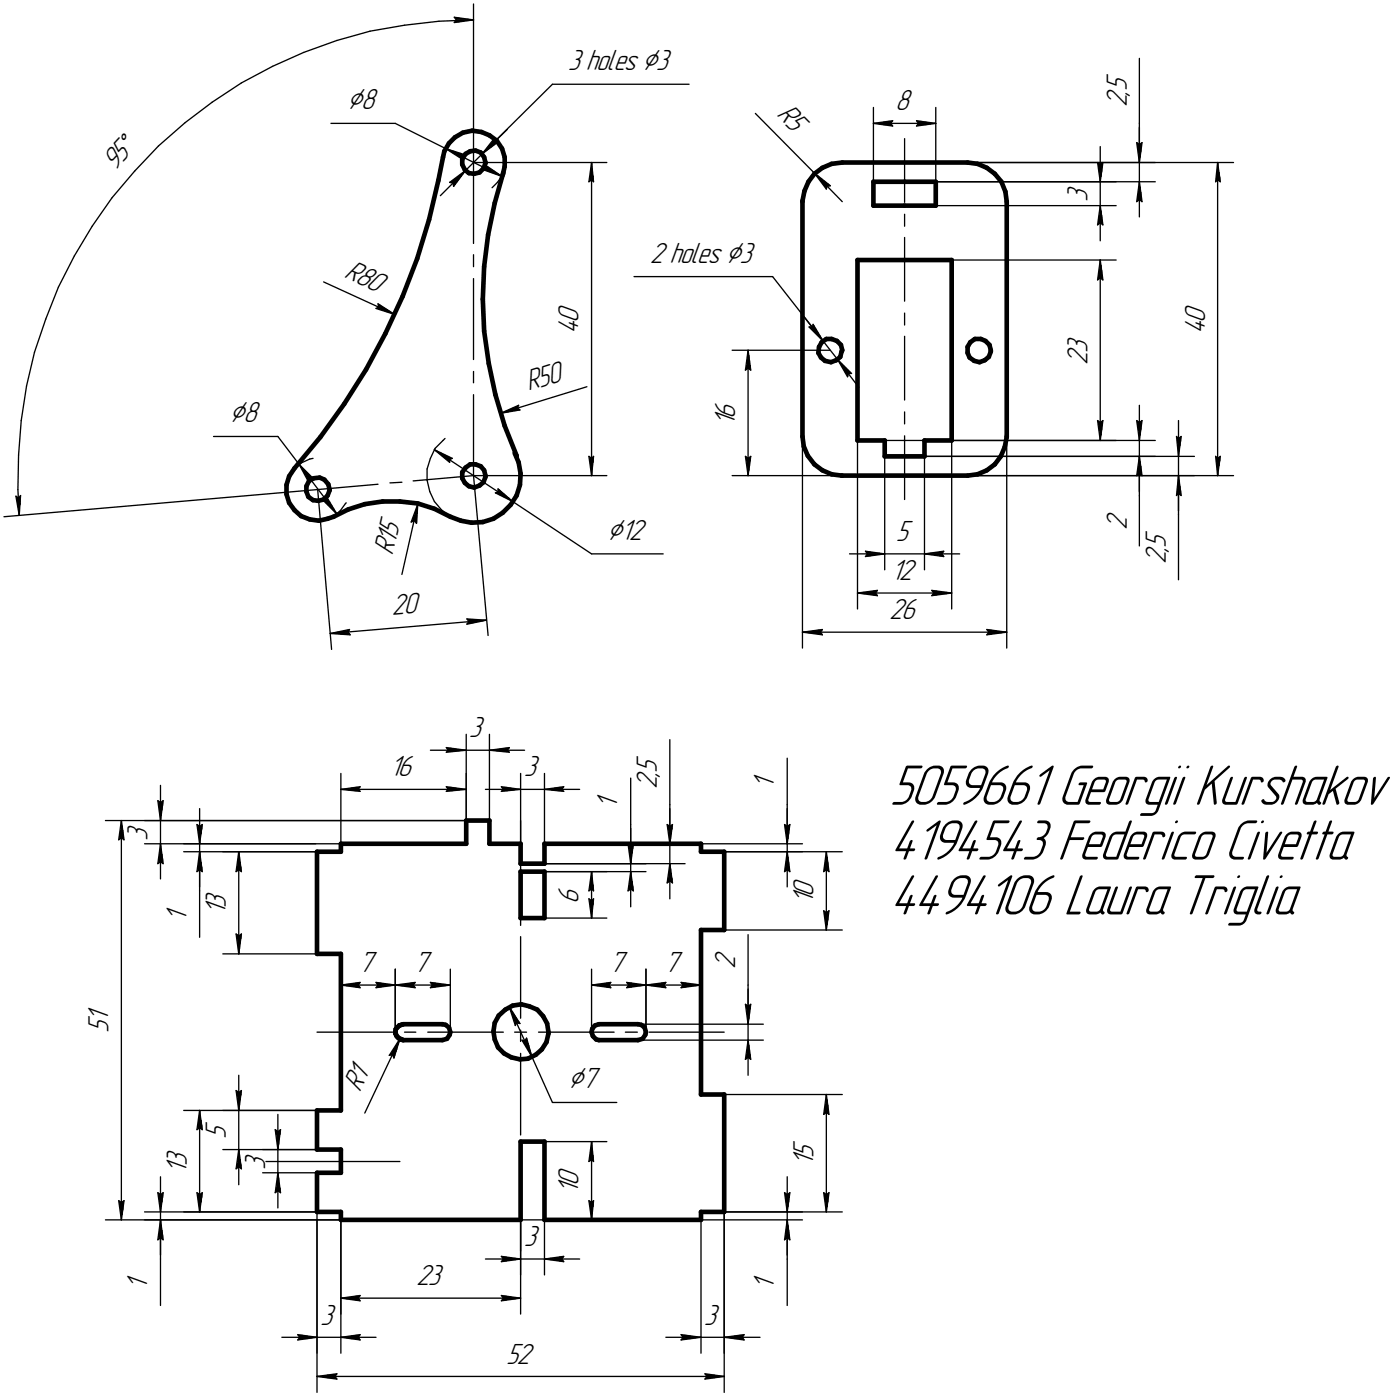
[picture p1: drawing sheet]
<svg xmlns="http://www.w3.org/2000/svg" width="179mm" height="178mm" viewBox="0 0 179 178" stroke-linecap="round" stroke-linejoin="round" font-family="sans-serif">
<defs><g id="words">
<g font-size="7.8">
<text x="113.5" y="102.7">5059661 Georgii Kurshakov</text>
<text x="113.5" y="109.7">4194543 Federico Civetta</text>
<text x="113.5" y="116.7">4494106 Laura Triglia</text>
</g>
<g font-size="4.3">
<text x="44.3" y="13.9">Ç8</text>
<text x="29.3" y="53.9">Ç8</text>
<text x="77.5" y="68.9">Ç12</text>
<text x="72.5" y="138.9">Ç7</text>
</g>
<g font-size="4">
<text x="72.5" y="8.9">3 holes Ç3</text>
<text x="99.1" y="14.7" transform="rotate(46 99.1 14.7)">R5</text>
<text x="114.3" y="14.1">8</text>
<text x="143.8" y="13.7" transform="rotate(-90 143.8 13.7)">2,5</text>
<text x="14.6" y="21.9" transform="rotate(-47 14.6 21.9)">95Å</text>
<text x="138.8" y="25.8" transform="rotate(-90 138.8 25.8)">3</text>
<text x="43.8" y="35.3" transform="rotate(25 43.8 35.3)">R80</text>
<text x="83" y="33.5">2 holes Ç3</text>
<text x="73.8" y="42.7" transform="rotate(-90 73.8 42.7)">40</text>
<text x="138.8" y="46.6" transform="rotate(-90 138.8 46.6)">23</text>
<text x="153.8" y="42.7" transform="rotate(-90 153.8 42.7)">40</text>
<text x="67.5" y="49.9" transform="rotate(-17 67.5 49.9)">R50</text>
<text x="93.8" y="54.4" transform="rotate(-90 93.8 54.4)">16</text>
<text x="50.2" y="71" transform="rotate(-77 50.2 71)">R15</text>
<text x="114.4" y="69.1">5</text>
<text x="143.8" y="67.6" transform="rotate(-90 143.8 67.6)">2</text>
<text x="148.8" y="72" transform="rotate(-90 148.8 72)">2,5</text>
<text x="113.8" y="74.1">12</text>
<text x="50" y="78.5" transform="rotate(-5 50 78.5)">20</text>
<text x="113.5" y="79.1">26</text>
<text x="59.9" y="94.1">3</text>
<text x="49.8" y="99.1">16</text>
<text x="66.9" y="99.1">3</text>
<text x="83.8" y="100.7" transform="rotate(-90 83.8 100.7)">2,5</text>
<text x="98.8" y="100.7" transform="rotate(-90 98.8 100.7)">1</text>
<text x="18.8" y="107.3" transform="rotate(-90 18.8 107.3)">3</text>
<text x="78.8" y="103.2" transform="rotate(-90 78.8 103.2)">1</text>
<text x="23.8" y="117.6" transform="rotate(-90 23.8 117.6)">1</text>
<text x="28.8" y="116.8" transform="rotate(-90 28.8 116.8)">13</text>
<text x="73.8" y="115.4" transform="rotate(-90 73.8 115.4)">6</text>
<text x="103.8" y="115.4" transform="rotate(-90 103.8 115.4)">10</text>
<text x="45.8" y="124.1">7</text>
<text x="52.8" y="124.1">7</text>
<text x="77.8" y="124.1">7</text>
<text x="84.8" y="124.1">7</text>
<text x="93.8" y="123.7" transform="rotate(-90 93.8 123.7)">2</text>
<text x="13.8" y="131.8" transform="rotate(-90 13.8 131.8)">51</text>
<text x="46" y="139.5" transform="rotate(-65 46 139.5)">R1</text>
<text x="23.8" y="149.8" transform="rotate(-90 23.8 149.8)">13</text>
<text x="28.8" y="145.3" transform="rotate(-90 28.8 145.3)">5</text>
<text x="33.8" y="149.3" transform="rotate(-90 33.8 149.3)">3</text>
<text x="103.8" y="148.8" transform="rotate(-90 103.8 148.8)">15</text>
<text x="73.8" y="152.4" transform="rotate(-90 73.8 152.4)">10</text>
<text x="66.9" y="159.1">3</text>
<text x="18.8" y="164.6" transform="rotate(-90 18.8 164.6)">1</text>
<text x="53.1" y="164.1">23</text>
<text x="98.8" y="164.6" transform="rotate(-90 98.8 164.6)">1</text>
<text x="40.9" y="169.1">3</text>
<text x="89.9" y="169.1">3</text>
<text x="64.6" y="174.1">52</text>
</g>
</g></defs>
<g fill="none" stroke="#000" stroke-width=".59">
<path d="M56.7 19.3l-.1 .8zM57.3 18.3l-.6 1zM58.1 17.5l1-.6zM58.1 17.5l-.8 .8zM59.1 16.9l1.2-.2zM59.4 19.6l.6-.3zM59.4 19.6l-.4 .7zM60 19.3l.7-.1zM60.3 16.7l1.2 .1zM60.7 19.2l.7 .3zM61.4 19.5l.4 .6zM61.5 16.8l1 .5z"/>
<path d="M62.5 17.3l.9 .6zM63.4 17.9l.7 1.1zM64.1 19l.3 1.1zM51.4 37.8l-2.2 4.8zM53.3 33l-1.9 4.8zM54.8 28l-1.5 5zM56 23l-1.2 5zM56.6 20.1l-.6 2.9zM59 20.3v.7zM59 21l.4 .7zM59.4 21.7l.5 .4zM59.9 22.1l.6 .1z"/>
<path d="M60.5 22.2l.7-.2zM61.2 22l.5-.5zM61.6 38.2l.2 4zM61.8 20.1l.2 .6zM61.8 34l-.2 4.2zM62 20.8l-.3 .7zM62 20.7v.1zM62.3 30l-.5 4zM63.2 25.9l-.9 4.1zM64.3 22l-1.1 3.9zM64.4 21.3l-.2 1.1zM64.4 20.1v1.2z"/>
<path d="M102.4 25.7h.1M102.4 25.7v30zM102.7 24.4l-.3 1.3zM103.2 23.2l-.5 1.2zM104 22.2l1-.8zM104 22.2l-.8 1zM105 21.4l1.2-.5zM106.2 20.9l1.3-.2zM107.5 20.7h16zM109.5 33.2h12zM109.5 33.2v23zM111.5 23.2h4z"/>
<path d="M111.5 23.2v3zM111.5 26.2h4zM115.5 23.2h4zM115.5 26.2h4zM119.5 23.2v3zM121.5 33.2v23zM123.5 20.7l1.3 .2zM124.8 20.9l1.2 .5zM126 21.4l1 .8zM127 22.2l.8 1zM127.8 23.2l.6 1.3zM128.4 24.5l.1 1.2z"/>
<path d="M128.5 25.7v30zM37.6 59.8l-.7 1zM40.9 55.8l-3.3 4zM43.9 51.6l-3 4.2zM46.7 47.2l-2.8 4.4zM49.2 42.6l-2.5 4.6zM59.4 59.7l.6-.4zM59.4 59.7l-.4 .6zM60 59.3h.7zM60.7 59.3l.7 .2zM61.4 59.5l.4 .5zM61.8 42.2l.6 4.2z"/>
<path d="M62.4 46.4l.8 4zM63.2 50.4l1.2 4zM64.4 54.4l1.6 3.8zM65.7 57.8l.5 1.2zM66 58.2v.1zM66.2 59l.3 1.5zM102.4 55.7l.2 1.3zM102.6 57l.5 1.2zM103.1 58.2l.9 1.1zM104 59.3l1 .7zM104.5 45l.3 .6zM104.6 44.3l-.1 .7z"/>
<path d="M104.8 45.6l.5 .5zM104.9 43.7l.6-.4zM104.9 43.7l-.3 .6zM105.3 46.1l.8 .1zM105.5 43.3h.7zM106.1 46.2l.7-.2zM106.2 43.3l.6 .2zM106.8 46l.5-.4zM106.8 43.5l.6 .5zM107.4 44l.1 .7zM107.4 44.9l-.1 .7zM107.5 44.7l-.1 .2z"/>
<path d="M109.5 56.2h3.4zM112.9 56.2v2.1zM112.9 58.3h5.1zM118 56.2h3.5zM118 56.2v2.1zM123.5 44.3v.7zM123.5 45l.3 .6zM123.8 45.6l.6 .5zM123.9 43.7l.6-.4zM123.9 43.7l-.4 .6zM124.4 46.1l.7 .1zM124.5 43.3h.7z"/>
<path d="M125.1 46.2l.6-.2zM125.2 43.3l.6 .2zM125.7 46l.5-.4zM125.8 43.5l.5 .5zM126.3 44l.2 .7zM126.5 44.9l-.3 .7zM126.5 44.7v.2zM127.8 58.3l-.8 1zM128.3 57.1l-.5 1.2zM128.5 55.8l-.2 1.3zM128.5 55.7v.1zM36.6 61.9v1.2z"/>
<path d="M36.6 63.1l.3 1.1zM36.9 60.8l-.3 1.1zM36.9 64.2l.7 .9zM37.6 65.1l.8 .8zM38.4 65.9l1.1 .4zM39.1 62.1v.6zM39.1 62.7l.3 .7zM39.4 63.4l.6 .4zM39.5 61.4l.5-.4zM39.5 61.4l-.4 .7zM39.5 66.3l1.2 .2zM40 63.8l.6 .1z"/>
<path d="M40 61h.8zM40.6 63.9l.7-.1zM40.7 66.5l1.1-.3zM40.8 61l.6 .2zM41.3 63.8l.5-.6zM41.4 61.2l.5 .6zM41.8 66.2l.8-.2zM41.9 61.8l.2 .7zM42.1 62.6l-.3 .6zM42.1 62.5v.1zM42.6 66l1.8-1zM44.4 65l2.2-.7z"/>
<path d="M46.6 64.3l2.3-.3zM48.9 64h2.2zM51.1 64l2.2 .3zM53.3 64.3l2.2 .6zM55.5 64.9l2 1.1zM57.5 66l1.3 .5zM58.8 66.5l1.4 .2zM59 60.3v.7zM59 61l.4 .6zM59.4 61.6l.5 .5zM59.9 62.1l.6 .1zM60.2 66.7l1.4-.1z"/>
<path d="M60.5 62.2l.7-.2zM61.2 62l.5-.4zM61.6 66.6l1.4-.4zM61.8 60l.2 .7zM62 60.9l-.3 .7zM62 60.7v.2zM63 66.2l1.2-.8zM64.2 65.4l1-1zM66 63.2l-.8 1.2zM66.4 61.9l-.4 1.3zM66.5 60.5l-.1 1.4zM105 60l1.2 .5z"/>
<path d="M106.2 60.5l1.2 .2zM107.4 60.7h.1zM107.5 60.7h16zM123.5 60.7l1.3-.2zM124.8 60.5l1.2-.5zM126 60l1-.7zM40.5 108.7h3zM40.5 108.7v13.1zM43.5 107.7v1zM43.5 107.7h16zM59.5 104.7v3zM59.5 104.7h3z"/>
<path d="M62.5 104.7v3zM62.5 107.7h4zM66.5 107.7v2.5zM66.5 110.2h3zM66.5 111.3h3zM66.5 117.2h3zM66.5 111.3v5.9zM69.5 107.7h20zM69.5 107.7v2.5zM69.5 111.3v5.9zM89.5 107.7v1zM89.5 108.7h3z"/>
<path d="M89.5 118.7h3zM89.5 118.7v21zM92.5 108.7v10zM40.5 121.8h3zM43.5 121.8v19.9zM50.5 131.7l.1 .5zM50.5 131.9l.3 .5zM50.5 131.3v.4zM50.5 131.3v.6zM50.6 132.2l.5 .5zM50.8 132.4l.5 .3zM51 130.9l.5-.2z"/>
<path d="M51 130.9l-.5 .4zM51.1 132.7l.4 .1zM51.3 132.7l.2 .1zM51.5 132.8h5zM51.5 130.7h5zM56.5 132.8l.6-.2zM56.5 130.7l.4 .1zM56.9 130.8l.4 .3zM57.3 131.1l.2 .6zM57.4 132.1l-.3 .5zM57.5 131.7l-.1 .4zM63 131.7l.2 1z"/>
<path d="M63.2 130.6l-.2 1.1zM63.2 132.7l.4 1zM63.6 133.7l.7 .8zM63.7 129.6l.8-.7zM63.7 129.6l-.5 1zM64.3 134.5l1 .5zM64.5 128.9l.9-.5zM65.3 135l1.1 .2zM65.4 128.4l1.1-.2zM66.4 135.2l1-.1zM66.5 128.2l1.1 .2zM67.4 135.1l1-.5z"/>
<path d="M67.6 128.4l1 .5zM68.4 134.6l.8-.7zM68.6 128.9l.7 .8zM69.3 129.7l.5 .9zM69.8 133l-.6 .9zM69.8 130.6l.2 1.1zM70 131.9l-.2 1.1zM70 131.7v.2zM75.5 131.7l.2 .5zM75.6 131.3l-.1 .4zM75.7 132.2l.4 .5zM75.9 130.9l.6-.2z"/>
<path d="M75.9 130.9l-.3 .4zM76.1 132.7l.4 .1zM76.5 132.8h4.9zM76.5 130.7h4.9zM81.4 132.8l.6-.2zM81.4 130.7l.5 .1zM81.9 130.8l.4 .3zM82.3 131.1l.2 .6zM82.4 132.1l-.4 .5zM82.5 131.7l-.1 .4zM89.5 139.7h3zM92.5 139.7v15z"/>
<path d="M40.5 154.7h3zM40.5 149.7h3zM40.5 146.7h3zM40.5 141.7h3zM40.5 149.7v5zM40.5 141.7v5zM43.5 155.7h23zM43.5 154.7v1zM43.5 146.7v3zM66.5 145.7h3zM66.5 145.7v10zM69.5 145.7v10z"/>
<path d="M69.5 155.7h20zM89.5 154.7v1zM89.5 154.7h3z"/>
</g>
<g fill="none" stroke="#000" stroke-width=".17">
<path d="M20.2 18.6l3.4-2.9zM20.2 18.6l-3 3.2zM23.6 15.7l3.5-2.7zM27.1 13l3.7-2.4zM30.8 10.6l4-2.1zM34.8 8.5l4-1.8zM38.8 6.7l4.2-1.5zM42.2 15.7h8.3zM43 5.2l4.2-1.2zM47.2 4l4.4-.8zM50.5 15.7l6.4 3.3zM51.6 3.2l4.4-.5z"/>
<path d="M56 2.7l4.5-.2zM56.9 19l2.4 .7zM56.9 19l2.1 1.3zM56.9 19l7.2 3.5zM58 2.9l2.5-.4zM58 2.2l.3 .3zM58 2.2l2.5 .3zM58.3 2.5l-.3 .4zM58.9 19.9l.4-.2zM58.9 19.9l.1 .4zM60.5 .5v20.2zM61.6 19.6l2-1.5z"/>
<path d="M61.6 19.6l3.2-3.1zM61.6 19.6l8.9-8.8zM63.1 17.7l.1 .3zM63.1 17.7l-1.5 1.9zM63.2 18l.4 .1zM70.5 10.8h17.5zM96.4 14.5l7.6 7.6zM111.5 13.7v9.5zM111.5 15.7l2.5-.3zM111.5 15.7l2.5 .4zM111.5 15.7h8zM113.7 15.7l.3 .4z"/>
<path d="M114 15.4l-.3 .3zM115.5 17.7v8.1zM117 16.1l2.5-.4zM117 15.4l.3 .3zM117 15.4l2.5 .3zM117.3 15.7l-.3 .4zM119.5 13.7v9.5zM140.5 18.7v4.5zM145.1 18.2l.4 .3zM145.1 18.2l.4 2.5zM145.5 18.5l.3-.3zM145.5 16.3v4.4z"/>
<path d="M145.5 15.7v5zM145.5 7.5v8.2zM145.8 18.2l-.3 2.5zM7.5 36.7l-1.7 4zM9.5 32.7l-2 4zM11.8 28.9l-2.3 3.8zM14.3 25.2l-2.5 3.7zM17.2 21.8l-2.9 3.4zM41.3 36l9.1 4.1zM48 39.4l2.4 .7zM48 39.4l.3-.2zM48.3 38.8v.4z"/>
<path d="M48.3 38.8l2.1 1.3zM57.4 23.3l2-1.5zM57.4 23.3l.4 .1zM57.8 23.4l.1 .4zM59.4 21.8l-1.5 2zM59.4 21.8l-3.2 3.2zM59.4 21.8l2.2-2.2zM60.5 20.7v10.4zM60.5 32.5v1.5zM60.5 35.6v10.3zM60.5 20.7h17zM61.7 21.7l2.4 .8z"/>
<path d="M61.7 21.7l.4-.2zM62 21.1l.1 .4zM62 21.1l2.1 1.4zM63.5 23.3l-.7 .7zM64.2 22.4l-.7 .9zM75.2 23.2l.3-.3zM75.5 20.7l.3 2.5zM75.5 22.9l.3 .3zM75.5 20.7l-.3 2.5zM75.5 20.7v40zM80.9 35.3h17.7zM98.6 35.3l6.5 8.2z"/>
<path d="M102.3 40l2.8 3.5zM104 22.1l2 1.6zM104 22.1l1.5 2zM104 22.1l3.5 3.6zM105.6 23.8l.4-.1zM105.6 23.8l-.1 .3zM115.5 27.3v1.6zM115.5 30.3v8.1zM115.5 40v1.5zM115.5 20.7h42zM115.5 23.2h32zM115.5 20.7h32z"/>
<path d="M119.5 23.2h23zM119.5 26.2h23zM121.5 33.2h21zM140.1 20.7l.4 .3zM140.1 20.7l.4 2.5zM140.1 28.7l.4-.3zM140.1 35.7l.4-.2zM140.5 21l.3-.3zM140.5 26.2l-.4 2.5zM140.5 28.4l.3 .3zM140.5 26.2l.3 2.5zM140.5 26.2v4.5z"/>
<path d="M140.5 23.2v3zM140.5 33.2l.3 2.5zM140.5 35.5l.3 .2zM140.5 33.2l-.4 2.5zM140.5 33.2v23zM140.8 20.7l-.3 2.5zM145.1 25.7l.4-.2zM145.5 23.2l-.4 2.5zM145.5 25.5l.3 .2zM145.5 23.2l.3 2.5zM145.5 23.2v4.5zM145.5 20.7v2.5z"/>
<path d="M155.2 23.2l.2-.3zM155.4 20.7l.4 2.5zM155.4 22.9l.4 .3zM155.4 20.7l-.2 2.5zM155.4 20.7v40zM2.4 58.1l-.1 4.4zM2.7 53.7l-.3 4.4zM3.4 49.3l-.7 4.4zM4.4 45l-1 4.3zM5.8 40.7l-1.4 4.3zM27.3 55.7h8.2zM35.5 55.7l2.7 3.6z"/>
<path d="M37.6 59.8l.8-.7zM38.2 59.3l1.8 1.7zM38.2 59.3l1.2 2.2zM38.2 59.3l4.8 6.3zM38.4 59.1l1.1-.5zM39.5 58.6l.5-.1zM54.5 59.9v1.4zM54.9 58.5l-.4 1.4zM55.5 57.4l2.2 1.1zM55.5 57.4l1.9 1.6zM55.5 57.4l9.9 6.6zM55.5 57.2l-.6 1.3z"/>
<path d="M55.5 57.2l1.1-1zM56.6 56.2l.2-.2zM57.4 58.7l.3-.2zM57.4 58.7v.3zM60.5 47.4v1.5zM60.5 50.4v10.3zM63.9 52.7l2.3-1zM63.9 52.7l2.5-.4zM63.9 52.7l11-3.3zM66 52.1l.4 .2zM66.2 51.7l-.2 .4zM75.2 58.3l.3 2.4z"/>
<path d="M75.2 58.3l.3 .2zM75.5 58.5l.3-.2zM75.8 58.3l-.3 2.4zM93.5 44.7h12.5zM95.2 58.3l.3 2.4zM95.2 58.3l.3 .2zM95.2 47.2l.3-.2zM95.5 58.5l.3-.2zM95.5 44.7l.3 2.5zM95.5 47l.3 .2zM95.5 44.7l-.3 2.5zM95.5 44.7v16z"/>
<path d="M95.8 58.3l-.3 2.4zM102.4 55.7v27zM103.3 41.7h.4zM103.3 41.7l1.8 1.8zM103.8 41.4l1.3 2.1zM103.8 41.4l-.1 .3zM105.1 43.5l1.8 2.4zM106.9 45.9l1.3 2.2zM106.9 45.9l1.8 1.8zM106.9 45.9l2.7 3.5zM108.3 47.7l-.1 .4zM108.3 47.7h.4z"/>
<path d="M109.5 56.2v21.5zM112.9 56.2v16.5zM112.9 58.3h34.6zM112.9 56.2h34.6zM115.5 42.9v8.2zM115.5 52.6v1.5zM115.5 55.6v8.2zM115.5 58.3h37zM118 56.2v16.5zM121.5 56.2v21.5zM121.5 56.2h21zM128.5 55.7v27z"/>
<path d="M140.1 53.7l.4 2.5zM140.1 53.7l.4 .2zM140.5 53.9l.3-.2zM140.8 53.7l-.3 2.5zM145.1 53.7l.4 .2zM145.1 53.7l.4 2.5zM145.5 58.3l-.4 2.4zM145.5 58.3l.3 2.4zM145.5 58.3v4.4zM145.5 53.9l.3-.2zM145.5 51.7v4.5zM145.5 56.2v2.1z"/>
<path d="M145.5 58.3v4.9zM145.8 53.7l-.3 2.5zM150.2 55.7l.3 .3zM150.2 55.7l.3 2.6zM150.5 56l.3-.3zM150.5 53.7v4.6zM150.5 58.3v2.4zM150.8 55.7l-.3 2.6zM155.2 58.3l.2 2.4zM155.2 58.3l.2 .2zM155.4 58.5l.4-.2zM155.8 58.3l-.4 2.4z"/>
<path d="M.5 66l40.1-3.5zM2 63.3l.5 2.5zM2 63.3l.4 .3zM2.3 62.5l.2 3.3zM2.6 63.2l-.2 .4zM2.6 63.2l-.1 2.6zM39.5 61h.5zM39.5 61l-.1 .5zM40.6 62.5l7.7-.7zM40.6 62.5l1.7 20.4zM41.2 63.8l1.8 1.8zM41.2 63.8h.5z"/>
<path d="M41.7 63.5v.3zM41.7 63.5l1.3 2.1zM42.6 66l.8-.8zM44.1 64.3l-.7 .9zM44.1 64.3l.1-.1zM49.8 61.6h1.5zM52.5 66.6l.4-.1zM52.7 61.4l7.8-.7zM52.9 66.5l.3 .3zM53.3 64.3l-.1 2.5zM53.3 64.3l-.8 2.3zM53.3 64.3l-2 9z"/>
<path d="M54.5 61.3l.4 1.4zM54.9 62.7l.6 1.3zM55.5 64l.9 1.1zM56.4 65.1l1.1 .9zM59.6 79.7l2.5-.5zM59.6 79l.3 .3zM59.6 79l2.5 .2zM59.9 79.3l-.3 .4zM60.5 60.7h17zM60.5 60.7l1.8 20.4zM63.2 62.9l2.2 1.1zM63.2 62.9l.4-.1z"/>
<path d="M63.6 62.4v.4zM63.6 62.4l1.8 1.6zM65.4 64l10.1 6.7zM75.5 70.7h9.2zM93.5 60.7h14zM108.5 70.7h4.4zM109.5 75.7l2.5-.3zM109.5 75.7l2.5 .3zM109.5 75.7h12zM110.5 70.4l2.4 .3zM110.5 70.4l.2 .3zM110.5 71l2.4-.3z"/>
<path d="M110.7 70.7l-.2 .3zM111.8 75.7l.2 .3zM112 75.4l-.2 .3zM112.9 70.7h5.1zM115.5 60.7h42zM115.5 60.7h37zM118 70.7l2.5 .3zM118 70.7l2.5-.3zM118 70.7h4.5zM119 76l2.5-.3zM119 75.4l.2 .3zM119 75.4l2.5 .3z"/>
<path d="M119.2 75.7l-.2 .3zM120.2 70.7l.3 .3zM120.5 70.4l-.3 .3zM145.1 60.7l.4-.2zM145.5 60.5l.3 .2zM145.5 63.2v6.5zM150.2 63.2l.3-.2zM150.5 60.7l-.3 2.5zM150.5 63l.3 .2zM150.5 60.7l.3 2.5zM150.5 60.7v4.5zM150.5 60.7v5z"/>
<path d="M150.5 65.7v8.3zM42.2 80.9l2.4-.6zM42.2 80.9l2.5 .1zM42.2 80.9l19.9-1.7zM43.5 98.7v9zM44.4 80.7l.3 .3zM44.6 80.3l-.2 .4zM54.9 95.8h4.6zM57 95.4l2.5 .4zM57 95.4l.2 .4zM57 96l.2-.2zM57 96l2.5-.2z"/>
<path d="M59.5 93.7v11zM59.5 95.8h3zM59.5 98.7v9zM62.5 95.8l2.5 .2zM62.5 95.8l2.5-.4zM62.5 95.8h4.5zM62.5 93.7v11zM64.8 95.8l.2 .2zM65 95.4l-.2 .4zM66.5 98.7v9zM69.5 98.7v9zM80.5 99.3v5.9z"/>
<path d="M85.5 94.4v8.3zM100.5 96.8v5.9zM102.4 80.7l2.6-.4zM102.4 80.7l2.6 .3zM102.4 80.7h26.1zM104.7 80.7l.3 .3zM105 80.3l-.3 .4zM126 81l2.5-.3zM126 80.3l.2 .4zM126 80.3l2.5 .4zM126.2 80.7l-.2 .3zM13.5 104.7h46z"/>
<path d="M15.2 107.2l.3-.3zM15.5 104.7l.3 2.5zM15.5 106.9l.3 .3zM15.5 104.7l-.3 2.5zM15.5 104.7v51zM18.5 107.7h41zM18.5 104.7h41zM20.2 110.2l.3-.2zM20.2 102.2l.3 .2zM20.2 102.2l.3 2.5zM20.5 107.7l-.3 2.5zM20.5 110l.3 .2z"/>
<path d="M20.5 107.7l.3 2.5zM20.5 107.7v4.5zM20.5 102.4l.3-.2zM20.5 100.2v4.5zM20.5 104.7v3zM20.8 102.2l-.3 2.5zM23.5 108.7h17zM23.5 107.7h16.8zM25.1 111.3l.4-.3zM25.1 105.2l.4 .3zM25.1 105.2l.4 2.5zM25.5 108.7l-.4 2.6z"/>
<path d="M25.5 111l.3 .3zM25.5 108.7l.3 2.6zM25.5 108.7v4.5zM25.5 105.5l.3-.3zM25.5 103.2v4.5zM25.5 107.7v1zM25.5 108.7v5zM25.5 113.7v5.9zM25.8 105.2l-.3 2.5zM28.4 108.7h12.1zM30.1 119.2l.4 2.6zM30.1 119.2l.4 .3z"/>
<path d="M30.1 111.3l.4-.3zM30.5 119.5l.3-.3zM30.5 108.7l.3 2.6zM30.5 111l.3 .3zM30.5 108.7l-.4 2.6zM30.5 108.7v13.1zM30.8 119.2l-.3 2.6zM43.5 100.8l2.5-.4zM43.5 100.8l2.5 .2zM43.5 100.8h16zM45.7 100.8l.3 .2zM46 100.4l-.3 .4z"/>
<path d="M57 101l2.5-.2zM57 101l.2-.2zM57 100.4l.2 .4zM57 100.4l2.5 .4zM62 100.8h4.5zM64 100.4l2.5 .4zM64 100.4l.3 .4zM64 101l2.5-.2zM64.3 100.8l-.3 .2zM66.5 104.7v10.4zM66.5 116.6v1.5zM66.5 119.5v10.5z"/>
<path d="M66.5 100.8h3zM69.5 100.8l2.5 .2zM69.5 100.8l2.5-.4zM69.5 100.8h4.5zM69.5 107.7h18zM69.5 110.2h18zM69.5 111.3h13zM69.5 110.2h13zM69.5 111.3h8zM69.5 117.2h8zM71.7 100.8l.3 .2zM72 100.4l-.3 .4z"/>
<path d="M75.2 113.7l.3-.2zM75.2 114.7l.3 2.5zM75.2 114.7l.3 .3zM75.5 111.3l.3 2.4zM75.5 113.5l.3 .2zM75.5 111.3l-.3 2.4zM75.5 115l.3-.3zM75.5 111.3v5.9zM75.8 114.7l-.3 2.5zM80.2 113.7l.3-.2zM80.2 107.7l.3 .2zM80.2 107.7l.3 2.5z"/>
<path d="M80.5 111.3l-.3 2.4zM80.5 113.5l.4 .2zM80.5 111.3l.4 2.4zM80.5 111.3v4.4zM80.5 107.9l.4-.2zM80.5 105.7v4.5zM80.5 110.2v1.1zM80.5 105.2v5zM80.9 107.7l-.4 2.5zM85.2 105.2l.3 .3zM85.2 105.2l.3 2.5zM85.2 112.7l.3-.3z"/>
<path d="M85.5 105.5l.4-.3zM85.5 103.2v4.5zM85.5 110.2l-.3 2.5zM85.5 112.4l.4 .3zM85.5 110.2l.4 2.5zM85.5 110.2v4.5zM85.5 107.7v2.5zM85.5 102.7v5zM85.9 105.2l-.4 2.5zM89.5 107.7h12.9zM89.5 108.7h12.9zM92.5 118.7h15z"/>
<path d="M92.5 108.7h15zM95.5 119.3v6.4zM100.2 105.2l.3 .3zM100.2 105.2l.3 2.5zM100.2 111.3l.3-.3zM100.5 105.5l.3-.3zM100.5 103.2v4.5zM100.5 108.7l-.3 2.6zM100.5 111l.3 .3zM100.5 108.7l.3 2.6zM100.5 108.7v4.5zM100.5 107.7v1z"/>
<path d="M100.5 102.7v5zM100.8 105.2l-.3 2.5zM105.2 116.2l.3 2.5zM105.2 116.2l.3 .3zM105.2 111.3l.3-.3zM105.5 116.5l.3-.3zM105.5 108.7l.3 2.6zM105.5 111l.3 .3zM105.5 108.7l-.3 2.6zM105.5 108.7v10zM105.8 116.2l-.3 2.5zM28.4 121.8h12.1z"/>
<path d="M30.1 139.2l.4 .2zM30.1 139.2l.4 2.5zM30.5 139.4l.3-.2zM30.5 137.2v4.5zM30.8 139.2l-.3 2.5zM40.5 131.7h9.6zM43.5 125.7l2.5-.3zM43.5 125.7l2.5 .4zM43.5 125.7h7zM43.5 123.7v8zM45.7 125.7l.3 .4zM46 125.4l-.3 .3z"/>
<path d="M48 126.1l2.5-.4zM48 125.4l.3 .3zM48 125.4l2.5 .3zM48.3 125.7l-.3 .4zM49.7 134.7l.4-.1zM50.1 134.6l.2 .4zM50.5 123.7v8zM50.5 125.7l2.5-.3zM50.5 125.7l2.5 .4zM50.5 125.7h7zM51.1 132.6l-.8 2.4zM51.1 132.6l-1.4 2.1z"/>
<path d="M51.1 132.6l-4.5 9.5zM51.6 131.7h1.5zM52.7 125.7l.3 .4zM53 125.4l-.3 .3zM54.6 131.7h9.7zM54.9 126.1l2.6-.4zM54.9 125.4l.3 .3zM54.9 125.4l2.6 .3zM55.2 125.7l-.3 .4zM57.5 123.7v8zM65 128.5l1.4 2.1zM65 128.5l.8 2.4z"/>
<path d="M65 128.5l2.9 6.4zM65.7 131.7h1.5zM66 130.6h.4zM66 130.6l-.2 .3zM66.5 131.5v1.4zM66.5 134.5v10.4zM66.6 132.8l1.3 2.1zM66.6 132.8h.4zM67.2 132.5l-.2 .3zM67.2 132.5l.7 2.4zM67.9 134.9l2.6 5.8zM68.7 131.7h9.7z"/>
<path d="M75.5 123.7v8zM75.5 125.7l2.5-.3zM75.5 125.7l2.5 .4zM75.5 125.7h7zM77.7 125.7l.3 .4zM78 125.4l-.3 .3zM79.8 131.7h1.6zM80 126.1l2.5-.4zM80 125.4l.3 .3zM80 125.4l2.5 .3zM80.3 125.7l-.3 .4zM81.4 130.7h16.1z"/>
<path d="M81.4 132.8h16.1zM82.5 123.7v8zM82.5 125.7l2.5-.3zM82.5 125.7l2.5 .4zM82.5 125.7h7zM82.9 131.7h9.6zM84.8 125.7l.2 .4zM85 125.4l-.2 .3zM87 126.1l2.5-.4zM87 125.4l.2 .3zM87 125.4l2.5 .3zM87.2 125.7l-.2 .4z"/>
<path d="M89.5 123.7v8zM92.5 139.7h15zM95.2 128.2l.3 .2zM95.2 128.2l.3 2.5zM95.2 135.2l.3-.2zM95.5 128.4l.3-.2zM95.5 126.2v4.5zM95.5 132.8l-.3 2.4zM95.5 135l.3 .2zM95.5 132.8l.3 2.4zM95.5 132.8v4.4zM95.5 130.7v2.1z"/>
<path d="M95.5 125.7v5zM95.8 128.2l-.3 2.5zM105.5 139.7l.3 2.5zM105.5 139.7l-.3 2.5zM105.5 139.7v15zM13.5 155.7h43.7zM15.2 153.2l.3 2.5zM15.2 153.2l.3 .3zM15.5 153.5l.3-.3zM15.8 153.2l-.3 2.5zM18.5 155.7h25zM18.5 154.7h25z"/>
<path d="M20.2 158.2l.3-.2zM20.2 152.2l.3 .3zM20.2 152.2l.3 2.5zM20.5 155.7l-.3 2.5zM20.5 158l.3 .2zM20.5 155.7l.3 2.5zM20.5 155.7v4.5zM20.5 152.5l.3-.3zM20.5 150.2v4.5zM20.5 154.7v1zM20.5 155.7v5zM20.8 152.2l-.3 2.5z"/>
<path d="M23.5 154.7h17zM23.5 141.7h17zM25.1 152.2l.4 2.5zM25.1 152.2l.4 .3zM25.1 144.2l.4-.3zM25.5 152.5l.3-.3zM25.5 141.7l.3 2.5zM25.5 143.9l.3 .3zM25.5 141.7l-.4 2.5zM25.5 141.7v13zM25.8 152.2l-.3 2.5zM28.4 146.7h12.1z"/>
<path d="M28.4 141.7h12.1zM30.1 149.2l.4-.3zM30.5 146.7l-.4 2.5zM30.5 148.9l.3 .3zM30.5 146.7l.3 2.5zM30.5 146.7v4.5zM30.5 141.7v5zM33.5 146.7h7zM33.5 149.7h7zM34 148.3h17.1zM35.1 144.2l.4 .2zM35.1 144.2l.4 2.5z"/>
<path d="M35.1 152.2l.4-.2zM35.5 144.4l.3-.2zM35.5 142.2v4.5zM35.5 149.7l-.4 2.5zM35.5 152l.3 .2zM35.5 149.7l.3 2.5zM35.5 149.7v4.5zM35.5 146.7v3zM35.8 144.2l-.3 2.5zM40.5 154.7v23zM40.5 155.7v17zM43.5 155.7v17z"/>
<path d="M43.5 155.7v12zM66.5 146.3v1.5zM66.5 149.4v10.3zM66.5 155.7v7zM66.5 155.7v12zM66.5 145.7h11zM66.5 155.7h11zM69.5 155.7v7zM70.5 140.7h8.2zM75.2 148.3l.3-.3zM75.2 153.2l.3 2.5zM75.2 153.2l.3 .3z"/>
<path d="M75.5 145.7l.3 2.6zM75.5 148l.3 .3zM75.5 145.7l-.3 2.6zM75.5 153.5l.3-.3zM75.5 145.7v10zM75.8 153.2l-.3 2.5zM89.5 154.7v18zM89.5 155.7h12.9zM89.5 154.7h12.9zM92.5 154.7v23zM92.5 154.7v18zM92.5 154.7h15z"/>
<path d="M100.2 158.2l.3-.2zM100.2 152.2l.3 .3zM100.2 152.2l.3 2.5zM100.5 155.7l-.3 2.5zM100.5 158l.3 .2zM100.5 155.7l.3 2.5zM100.5 155.7v4.5zM100.5 152.5l.3-.3zM100.5 150.2v4.5zM100.5 154.7v1zM100.5 155.7v5zM100.8 152.2l-.3 2.5z"/>
<path d="M105.2 142.2l.3-.2zM105.2 152.2l.3 2.5zM105.2 152.2l.3 .3zM105.5 142l.3 .2zM105.5 152.5l.3-.3zM105.8 152.2l-.3 2.5zM20.5 160.7v5.9zM36 170.7h4.5zM38 170.3l2.5 .4zM38 170.3l.3 .4zM38 171l2.5-.3zM38.3 170.7l-.3 .3z"/>
<path d="M40.5 175.7l2.5-.4zM40.5 175.7l2.5 .3zM40.5 175.7h52zM40.5 170.7h3zM42.8 175.7l.2 .3zM43 175.3l-.2 .4zM43.5 170.7l2.5 .3zM43.5 170.7l2.5-.4zM43.5 170.7h4.5zM43.5 165.7l2.5-.3zM43.5 165.7l2.5 .3zM43.5 165.7h23z"/>
<path d="M45.7 170.7l.3 .3zM45.7 165.7l.3 .3zM46 170.3l-.3 .4zM46 165.4l-.3 .3zM62 160.7h4.5zM64 160.4l2.5 .3zM64 160.4l.3 .3zM64 161l2.5-.3zM64 166l2.5-.3zM64 165.4l.3 .3zM64 165.4l2.5 .3zM64.3 160.7l-.3 .3z"/>
<path d="M64.3 165.7l-.3 .3zM66.5 160.7h3zM69.5 160.7l2.5 .3zM69.5 160.7l2.5-.3zM69.5 160.7h4.5zM71.7 160.7l.3 .3zM72 160.4l-.3 .3zM85 170.7h4.5zM87 170.3l2.5 .4zM87 170.3l.2 .4zM87 171l2.5-.3zM87.2 170.7l-.2 .3z"/>
<path d="M89.5 170.7h3zM90 176l2.5-.3zM90 175.3l.3 .4zM90 175.3l2.5 .4zM90.3 175.7l-.3 .3zM92.5 170.7l2.5 .3zM92.5 170.7l2.5-.4zM92.5 170.7h4.5zM94.7 170.7l.3 .3zM95 170.3l-.3 .4zM100.5 160.7v5.9z"/>
</g>
<g fill="#000" stroke="#000" stroke-width=".13">
<path d="M57.2 19.1h.1zM57.3 19.2h.2zM57.5 19.3h.2zM57.6 19.4h.2zM57.7 19.5h.4zM57.8 19.6h.5zM58 19.6h.4zM58.2 19.7h.4zM58.3 19.8h.5zM58.4 19.9h.5zM58.5 20h.5zM58.7 20.1h.3zM58.8 20.2h.2zM58.9 20.2h.1z"/>
<path d="M57.1 19h.1zM57.3 19.1h.2zM57.5 19.2h.2zM57.7 19.3h.3zM57.8 19.4h.5zM58.1 19.5h.4zM58.3 19.6h.5zM58.4 19.6h.6zM58.6 19.7h.7zM58.8 19.8h.3z"/>
<path d="M58.1 2.3h.6zM58.2 2.4h1.1zM58.3 2.5h1.6z"/>
<path d="M58.3 2.5h2.2zM58.3 2.6h1.6zM58.2 2.7h1.1zM58.1 2.8h.6z"/>
<path d="M63.1 18.1h.5zM63 18.2h.5zM62.9 18.3h.5zM62.8 18.4h.4zM62.7 18.5h.5zM62.7 18.5h.4zM62.6 18.6h.3zM62.5 18.7h.3zM62.4 18.8h.3zM62.3 18.9h.3zM62.2 19h.3zM62.1 19h.3zM62.1 19.1h.1zM62 19.2h.1zM61.9 19.3h.2zM61.8 19.4h.1zM61.7 19.5h.1zM61.6 19.6h.1z"/>
<path d="M63.1 17.8h.1zM63 17.9h.2zM62.9 17.9h.3zM62.8 18h.4zM62.8 18.1h.3zM62.7 18.2h.3zM62.7 18.3h.2zM62.6 18.4h.2zM62.5 18.5h.2zM62.5 18.5h.2zM62.4 18.6h.2zM62.3 18.7h.2zM62.2 18.8h.2zM62.2 18.9h.1zM62.1 19h.1zM62 19.1h.1zM61.9 19.2h.1z"/>
<path d="M111.5 15.7h2.2zM112.2 15.8h1.6zM112.8 15.9h1.1zM113.4 16h.6z"/>
<path d="M113.4 15.5h.6zM112.8 15.6h1.1zM112.2 15.7h1.6z"/>
<path d="M117.1 15.5h.6zM117.2 15.6h1.1zM117.3 15.7h1.6z"/>
<path d="M117.3 15.7h2.2zM117.3 15.8h1.6zM117.2 15.9h1.1zM117.1 16h.6z"/>
<path d="M145.2 18.3h.1zM145.2 18.4h.2zM145.2 18.5h.3zM145.2 18.5h.3zM145.2 18.6h.3zM145.2 18.7h.3zM145.2 18.8h.3zM145.3 18.9h.2zM145.3 19h.2zM145.3 19h.2zM145.3 19.1h.2zM145.3 19.2h.2zM145.3 19.3h.2zM145.3 19.4h.2zM145.3 19.5h.2zM145.4 19.6h.1zM145.4 19.6h.1zM145.4 19.7h.1zM145.4 19.8h.1zM145.4 19.9h.1zM145.4 20h.1zM145.4 20.1h.1z"/>
<path d="M145.7 18.3h.1zM145.6 18.4h.2zM145.5 18.5h.3zM145.5 18.5h.3zM145.5 18.6h.3zM145.5 18.7h.3zM145.5 18.8h.3zM145.5 18.9h.2zM145.5 19h.2zM145.5 19h.2zM145.5 19.1h.2zM145.5 19.2h.2zM145.5 19.3h.2zM145.5 19.4h.2zM145.5 19.5h.1zM145.5 19.6h.1zM145.5 19.6h.1zM145.5 19.7h.1zM145.5 19.8h.1zM145.5 19.9h.1zM145.5 20h.1zM145.5 20.1h.1z"/>
<path d="M48.2 39.3h.4zM48 39.4h.8zM48.3 39.5h.6zM48.6 39.5h.5zM48.9 39.6h.4zM49.1 39.7h.4zM49.4 39.8h.3zM49.6 39.9h.3zM49.9 40h.1zM50.1 40h.1z"/>
<path d="M48.3 38.9h.1zM48.3 38.9h.3zM48.3 39h.4zM48.3 39.1h.6zM48.3 39.2h.6zM48.6 39.3h.5zM48.8 39.4h.4zM48.9 39.5h.5zM49.1 39.5h.4zM49.3 39.6h.3zM49.5 39.7h.3zM49.7 39.8h.2zM49.9 39.9h.1zM50 40h.1zM50.2 40h.1z"/>
<path d="M59.1 22h.1zM59 22.1h.1zM58.9 22.2h.1zM58.8 22.3h.1zM58.7 22.4h.1zM58.6 22.4h.2zM58.4 22.5h.3zM58.3 22.6h.3zM58.3 22.7h.2zM58.1 22.8h.3zM58 22.9h.3zM57.9 22.9h.4zM57.7 23h.5zM57.7 23.1h.4zM57.6 23.2h.4zM57.4 23.3h.5z"/>
<path d="M59.3 21.9h.1zM59.2 22h.1zM59.1 22.1h.1zM59 22.2h.2zM58.9 22.3h.2zM58.8 22.4h.2zM58.8 22.4h.1zM58.7 22.5h.2zM58.6 22.6h.2zM58.5 22.7h.3zM58.4 22.8h.3zM58.3 22.9h.4zM58.3 22.9h.3zM58.2 23h.3zM58.1 23.1h.3zM58 23.2h.4zM57.9 23.3h.4zM57.8 23.4h.5zM57.9 23.5h.3zM57.9 23.5h.3zM57.9 23.6h.2zM57.9 23.7h.1z"/>
<path d="M61.9 21.6h.3zM61.7 21.7h.7zM62 21.8h.6zM62.2 21.8h.5zM62.5 21.9h.4zM62.7 22h.4zM62.9 22.1h.3zM63.2 22.2h.2zM63.4 22.3h.2zM63.7 22.4h.1z"/>
<path d="M62.1 21.3h.1zM62.1 21.3h.3zM62.1 21.4h.4zM62.1 21.5h.6zM62.2 21.6h.5zM62.4 21.7h.5zM62.6 21.8h.4zM62.7 21.8h.5zM62.9 21.9h.3zM63.1 22h.3zM63.2 22.1h.3zM63.4 22.2h.3zM63.6 22.3h.2zM63.8 22.4h.1zM63.9 22.4h.1z"/>
<path d="M75.4 21.4h.1zM75.4 21.5h.1zM75.4 21.6h.1zM75.4 21.7h.1zM75.4 21.8h.1zM75.4 21.8h.1zM75.4 21.9h.1zM75.4 22h.1zM75.4 22.1h.1zM75.4 22.2h.1zM75.4 22.3h.1zM75.4 22.4h.1zM75.4 22.4h.1zM75.4 22.5h.1zM75.3 22.6h.2zM75.3 22.7h.2zM75.3 22.8h.2zM75.3 22.9h.2zM75.3 22.9h.2zM75.3 23h.1zM75.3 23.1h.1z"/>
<path d="M75.5 20.8h.1zM75.5 20.9h.1zM75.5 21h.1zM75.5 21.1h.1zM75.5 21.2h.1zM75.5 21.3h.1zM75.5 21.3h.1zM75.5 21.4h.1zM75.5 21.5h.1zM75.5 21.6h.2zM75.5 21.7h.2zM75.5 21.8h.2zM75.5 21.8h.2zM75.5 21.9h.2zM75.5 22h.2zM75.5 22.1h.2zM75.5 22.2h.2zM75.5 22.3h.2zM75.5 22.4h.2zM75.5 22.4h.3zM75.5 22.5h.3zM75.5 22.6h.3zM75.5 22.7h.3zM75.5 22.8h.3zM75.5 22.9h.3zM75.5 22.9h.3zM75.6 23h.2zM75.7 23.1h.1z"/>
<path d="M104.1 22.3h.1zM104.2 22.4h.1zM104.3 22.4h.2zM104.4 22.5h.2zM104.5 22.6h.1zM104.6 22.7h.1zM104.6 22.8h.3zM104.7 22.9h.3zM104.8 22.9h.3zM104.9 23h.3zM105 23.1h.3zM105.1 23.2h.3zM105.2 23.3h.3zM105.2 23.4h.4zM105.3 23.5h.4zM105.4 23.5h.4zM105.5 23.6h.4zM105.6 23.7h.4z"/>
<path d="M104.2 22.4h.1zM104.3 22.5h.1zM104.4 22.6h.1zM104.5 22.7h.1zM104.5 22.8h.1zM104.6 22.9h.1zM104.6 22.9h.2zM104.7 23h.2zM104.7 23.1h.3zM104.8 23.2h.3zM104.9 23.3h.3zM105 23.4h.2zM105 23.5h.3zM105.1 23.5h.3zM105.2 23.6h.3zM105.2 23.7h.4zM105.2 23.8h.4zM105.3 23.9h.3zM105.4 24h.2zM105.5 24h.1z"/>
<path d="M140.2 20.8h.1zM140.2 20.9h.2zM140.2 21h.3zM140.2 21.1h.3zM140.2 21.2h.3zM140.2 21.3h.3zM140.2 21.3h.3zM140.3 21.4h.2zM140.3 21.5h.2zM140.3 21.6h.2zM140.3 21.7h.2zM140.3 21.8h.2zM140.3 21.8h.2zM140.3 21.9h.2zM140.4 22h.1zM140.4 22.1h.1zM140.4 22.2h.1zM140.4 22.3h.1zM140.4 22.4h.1zM140.4 22.4h.1zM140.4 22.5h.1z"/>
<path d="M140.4 26.9h.1zM140.4 27h.1zM140.4 27.1h.1zM140.4 27.2h.1zM140.4 27.3h.1zM140.4 27.3h.1zM140.4 27.4h.1zM140.3 27.5h.2zM140.3 27.6h.2zM140.3 27.7h.2zM140.3 27.8h.2zM140.3 27.9h.2zM140.3 27.9h.2zM140.3 28h.2zM140.2 28.1h.3zM140.2 28.2h.3zM140.2 28.3h.3zM140.2 28.4h.3zM140.2 28.4h.3zM140.2 28.5h.2zM140.2 28.6h.1z"/>
<path d="M140.4 33.9h.1zM140.4 34h.1zM140.4 34h.1zM140.4 34.1h.1zM140.4 34.2h.1zM140.4 34.3h.1zM140.4 34.4h.1zM140.3 34.5h.2zM140.3 34.5h.2zM140.3 34.6h.2zM140.3 34.7h.2zM140.3 34.8h.2zM140.3 34.9h.2zM140.3 35h.2zM140.3 35.1h.2zM140.2 35.1h.3zM140.2 35.2h.3zM140.2 35.3h.3zM140.2 35.4h.3zM140.2 35.5h.3zM140.2 35.6h.2zM140.2 35.6h.1z"/>
<path d="M140.5 26.9h.1zM140.5 27h.1zM140.5 27.1h.1zM140.5 27.2h.1zM140.5 27.3h.1zM140.5 27.3h.1zM140.5 27.4h.1zM140.5 27.5h.2zM140.5 27.6h.2zM140.5 27.7h.2zM140.5 27.8h.2zM140.5 27.9h.2zM140.5 27.9h.2zM140.5 28h.2zM140.5 28.1h.3zM140.5 28.2h.3zM140.5 28.3h.3zM140.5 28.4h.3zM140.5 28.4h.3zM140.6 28.5h.2zM140.7 28.6h.1z"/>
<path d="M140.5 33.9h.1zM140.5 34h.1zM140.5 34h.1zM140.5 34.1h.1zM140.5 34.2h.1zM140.5 34.3h.1zM140.5 34.4h.1zM140.5 34.5h.1zM140.5 34.5h.2zM140.5 34.6h.2zM140.5 34.7h.2zM140.5 34.8h.2zM140.5 34.9h.2zM140.5 35h.2zM140.5 35.1h.2zM140.5 35.1h.3zM140.5 35.2h.3zM140.5 35.3h.3zM140.5 35.4h.3zM140.5 35.5h.3zM140.6 35.6h.2zM140.7 35.6h.1z"/>
<path d="M140.7 20.8h.1zM140.6 20.9h.2zM140.5 21h.3zM140.5 21.1h.3zM140.5 21.2h.3zM140.5 21.3h.3zM140.5 21.3h.3zM140.5 21.4h.2zM140.5 21.5h.2zM140.5 21.6h.2zM140.5 21.7h.2zM140.5 21.8h.2zM140.5 21.8h.2zM140.5 21.9h.2zM140.5 22h.1zM140.5 22.1h.1zM140.5 22.2h.1zM140.5 22.3h.1zM140.5 22.4h.1zM140.5 22.4h.1zM140.5 22.5h.1z"/>
<path d="M145.4 23.9h.1zM145.4 24h.1zM145.4 24h.1zM145.4 24.1h.1zM145.4 24.2h.1zM145.4 24.3h.1zM145.4 24.4h.1zM145.3 24.5h.2zM145.3 24.6h.2zM145.3 24.6h.2zM145.3 24.7h.2zM145.3 24.8h.2zM145.3 24.9h.2zM145.3 25h.2zM145.3 25.1h.2zM145.2 25.1h.3zM145.2 25.2h.3zM145.2 25.3h.3zM145.2 25.4h.3zM145.2 25.5h.3zM145.2 25.6h.2zM145.2 25.7h.1z"/>
<path d="M145.5 23.9h.1zM145.5 24h.1zM145.5 24h.1zM145.5 24.1h.1zM145.5 24.2h.1zM145.5 24.3h.1zM145.5 24.4h.1zM145.5 24.5h.1zM145.5 24.6h.2zM145.5 24.6h.2zM145.5 24.7h.2zM145.5 24.8h.2zM145.5 24.9h.2zM145.5 25h.2zM145.5 25.1h.2zM145.5 25.1h.3zM145.5 25.2h.3zM145.5 25.3h.3zM145.5 25.4h.3zM145.5 25.5h.3zM145.6 25.6h.2zM145.7 25.7h.1z"/>
<path d="M155.3 22.4h.1zM155.3 22.5h.1zM155.3 22.6h.1zM155.3 22.7h.1zM155.3 22.8h.1zM155.3 22.9h.1zM155.3 22.9h.1zM155.3 23h.1z"/>
<path d="M155.4 20.8h.1zM155.4 20.9h.1zM155.4 21h.1zM155.4 21.1h.1zM155.4 21.2h.1zM155.4 21.3h.1zM155.4 21.3h.1zM155.4 21.4h.2zM155.4 21.5h.2zM155.4 21.6h.2zM155.4 21.7h.2zM155.4 21.8h.2zM155.4 21.8h.2zM155.4 21.9h.2zM155.4 22h.3zM155.4 22.1h.3zM155.4 22.2h.3zM155.4 22.3h.3zM155.4 22.4h.3zM155.4 22.4h.3zM155.4 22.5h.3zM155.4 22.6h.4zM155.4 22.7h.4zM155.4 22.8h.4zM155.4 22.9h.4zM155.4 22.9h.4zM155.6 23h.2zM155.7 23.1h.1z"/>
<path d="M38.4 59.6h.1zM38.4 59.7h.1zM38.5 59.8h.1zM38.5 59.9h.2zM38.6 59.9h.2zM38.6 60h.2zM38.7 60.1h.2zM38.7 60.2h.2zM38.8 60.3h.2zM38.8 60.4h.2zM38.9 60.5h.2zM38.9 60.5h.3zM38.9 60.6h.4zM39 60.7h.3zM39 60.8h.4zM39.1 60.9h.4zM39.1 61h.4zM39.2 61h.3zM39.2 61.1h.3zM39.3 61.2h.2zM39.3 61.3h.2zM39.4 61.4h.1z"/>
<path d="M38.5 59.7h.1zM38.6 59.8h.1zM38.7 59.9h.1zM38.8 59.9h.1zM38.8 60h.1zM38.9 60.1h.1zM38.9 60.2h.2zM39 60.3h.2zM39 60.4h.3zM39.1 60.5h.3zM39.2 60.5h.3zM39.3 60.6h.2zM39.3 60.7h.3zM39.4 60.8h.3zM39.5 60.9h.3zM39.5 61h.4z"/>
<path d="M55.6 57.5h.1zM55.8 57.6h.1zM55.9 57.7h.1zM56 57.7h.2zM56.1 57.8h.3zM56.3 57.9h.3zM56.4 58h.3zM56.6 58.1h.3zM56.6 58.2h.5zM56.8 58.3h.4zM56.9 58.3h.5zM57.1 58.4h.5zM57.1 58.5h.6zM57.3 58.6h.3z"/>
<path d="M55.7 57.6h.1zM55.8 57.7h.1zM55.9 57.7h.1zM56 57.8h.1zM56.1 57.9h.2zM56.2 58h.2zM56.3 58.1h.3zM56.4 58.2h.2zM56.6 58.3h.2zM56.6 58.3h.3zM56.7 58.4h.4zM56.8 58.5h.3zM56.9 58.6h.4zM57.1 58.7h.3zM57.1 58.8h.3zM57.2 58.8h.2zM57.3 58.9h.1z"/>
<path d="M65.8 52.2h.4zM65.5 52.2h.8zM65.3 52.3h1.1zM65 52.4h1zM64.8 52.5h.6zM64.5 52.6h.4zM64.3 52.7h.1z"/>
<path d="M66 51.8h.2zM65.9 51.9h.2zM65.7 52h.4zM65.4 52.1h.6zM65.3 52.2h.5zM65.1 52.2h.4zM64.9 52.3h.4zM64.7 52.4h.3zM64.5 52.5h.3zM64.3 52.6h.2zM64.2 52.7h.1z"/>
<path d="M75.3 58.3h.1zM75.3 58.4h.1zM75.3 58.5h.2zM75.3 58.6h.2zM75.3 58.7h.2zM75.3 58.8h.2zM75.3 58.8h.2zM75.4 58.9h.1zM75.4 59h.1zM75.4 59.1h.1zM75.4 59.2h.1zM75.4 59.3h.1zM75.4 59.4h.1zM75.4 59.4h.1zM75.4 59.5h.1zM75.4 59.6h.1zM75.4 59.7h.1zM75.4 59.8h.1zM75.4 59.9h.1zM75.4 59.9h.1zM75.4 60h.1z"/>
<path d="M75.7 58.3h.1zM75.6 58.4h.2zM75.5 58.5h.3zM75.5 58.6h.3zM75.5 58.7h.3zM75.5 58.8h.3zM75.5 58.8h.3zM75.5 58.9h.3zM75.5 59h.3zM75.5 59.1h.2zM75.5 59.2h.2zM75.5 59.3h.2zM75.5 59.4h.2zM75.5 59.4h.2zM75.5 59.5h.2zM75.5 59.6h.2zM75.5 59.7h.2zM75.5 59.8h.2zM75.5 59.9h.2zM75.5 59.9h.1zM75.5 60h.1zM75.5 60.1h.1zM75.5 60.2h.1zM75.5 60.3h.1zM75.5 60.4h.1zM75.5 60.5h.1zM75.5 60.5h.1zM75.5 60.6h.1z"/>
<path d="M95.2 58.3h.1zM95.2 58.4h.2zM95.2 58.5h.3zM95.2 58.6h.3zM95.2 58.7h.3zM95.2 58.8h.3zM95.2 58.8h.3zM95.3 58.9h.2zM95.3 59h.2zM95.3 59.1h.2zM95.3 59.2h.2zM95.3 59.3h.2zM95.3 59.4h.2zM95.3 59.4h.2zM95.4 59.5h.1zM95.4 59.6h.1zM95.4 59.7h.1zM95.4 59.8h.1zM95.4 59.9h.1zM95.4 59.9h.1zM95.4 60h.1z"/>
<path d="M95.4 45.4h.1zM95.4 45.5h.1zM95.4 45.6h.1zM95.4 45.6h.1zM95.4 45.7h.1zM95.4 45.8h.1zM95.4 45.9h.1zM95.3 46h.2zM95.3 46.1h.2zM95.3 46.1h.2zM95.3 46.2h.2zM95.3 46.3h.2zM95.3 46.4h.2zM95.3 46.5h.2zM95.3 46.6h.2zM95.2 46.7h.3zM95.2 46.7h.3zM95.2 46.8h.3zM95.2 46.9h.3zM95.2 47h.3zM95.2 47.1h.2zM95.2 47.2h.1z"/>
<path d="M95.5 44.8h.1zM95.5 44.9h.1zM95.5 45h.1zM95.5 45h.1zM95.5 45.1h.1zM95.5 45.2h.1zM95.5 45.3h.1zM95.5 45.4h.2zM95.5 45.5h.2zM95.5 45.6h.2zM95.5 45.6h.2zM95.5 45.7h.2zM95.5 45.8h.2zM95.5 45.9h.2zM95.5 46h.2zM95.5 46.1h.3zM95.5 46.1h.3zM95.5 46.2h.3zM95.5 46.3h.3zM95.5 46.4h.3zM95.5 46.5h.3zM95.5 46.6h.3zM95.5 46.7h.3zM95.5 46.7h.3zM95.5 46.8h.3zM95.5 46.9h.3zM95.5 47h.3zM95.7 47.1h.1z"/>
<path d="M95.7 58.4h.1zM95.5 58.5h.3zM95.5 58.6h.3zM95.5 58.7h.3zM95.5 58.8h.3zM95.5 58.8h.3zM95.5 58.9h.3zM95.5 59h.3zM95.5 59.1h.3zM95.5 59.2h.3zM95.5 59.3h.3zM95.5 59.4h.3zM95.5 59.4h.3zM95.5 59.5h.2zM95.5 59.6h.2zM95.5 59.7h.2zM95.5 59.8h.2zM95.5 59.9h.2zM95.5 59.9h.2zM95.5 60h.2zM95.5 60.1h.1zM95.5 60.2h.1zM95.5 60.3h.1zM95.5 60.4h.1zM95.5 60.5h.1zM95.5 60.5h.1zM95.5 60.6h.1z"/>
<path d="M103.3 41.7h.4zM103.4 41.8h.4zM103.5 41.9h.4zM103.5 42h.5zM103.6 42.1h.5zM103.7 42.2h.4zM103.8 42.2h.3zM103.9 42.3h.3zM104 42.4h.3zM104.1 42.5h.2zM104.1 42.6h.3zM104.2 42.7h.3zM104.3 42.8h.3zM104.4 42.8h.2zM104.5 42.9h.1zM104.6 43h.1zM104.6 43.1h.2zM104.7 43.2h.1zM104.8 43.3h.1zM104.9 43.3h.1zM105 43.4h.1z"/>
<path d="M103.8 41.5h.1zM103.8 41.6h.2zM103.8 41.7h.2zM103.7 41.7h.4zM103.8 41.8h.3zM103.9 41.9h.2zM104 42h.2zM104.1 42.1h.1zM104.1 42.2h.2zM104.1 42.2h.2zM104.2 42.3h.2zM104.3 42.4h.2zM104.3 42.5h.2zM104.4 42.6h.2zM104.5 42.7h.1zM104.6 42.8h.1zM104.6 42.9h.1zM104.7 43h.1zM104.8 43.2h.1zM104.9 43.3h.1z"/>
<path d="M107.1 46.1h.1zM107.2 46.2h.1zM107.2 46.3h.1zM107.3 46.4h.1zM107.4 46.6h.1zM107.4 46.7h.1zM107.4 46.7h.2zM107.5 46.8h.2zM107.5 46.9h.3zM107.6 47h.2zM107.7 47.1h.2zM107.7 47.2h.2zM107.8 47.2h.2zM107.8 47.3h.2zM107.9 47.4h.2zM107.9 47.5h.3zM107.9 47.6h.4zM108 47.7h.3zM108 47.8h.3zM108.1 47.8h.2zM108.1 47.9h.2zM108.2 48h.1z"/>
<path d="M107.3 46.3h.1zM107.4 46.5h.1zM107.5 46.6h.1zM107.5 46.7h.2zM107.6 46.7h.2zM107.7 46.8h.2zM107.8 46.9h.1zM107.8 47h.2zM107.9 47.1h.2zM107.9 47.2h.3zM108 47.2h.3zM108 47.3h.4zM108.1 47.4h.4zM108.2 47.5h.3zM108.3 47.6h.3z"/>
<path d="M140.2 53.8h.1zM140.2 53.8h.2zM140.2 53.9h.3zM140.2 54h.3zM140.2 54.1h.3zM140.2 54.2h.3zM140.2 54.3h.3zM140.3 54.4h.2zM140.3 54.4h.2zM140.3 54.5h.2zM140.3 54.6h.2zM140.3 54.7h.2zM140.3 54.8h.2zM140.3 54.9h.2zM140.3 54.9h.2zM140.4 55h.1zM140.4 55.1h.1zM140.4 55.2h.1zM140.4 55.3h.1zM140.4 55.4h.1zM140.4 55.5h.1zM140.4 55.5h.1z"/>
<path d="M140.7 53.8h.1zM140.6 53.8h.2zM140.5 53.9h.3zM140.5 54h.3zM140.5 54.1h.3zM140.5 54.2h.3zM140.5 54.3h.3zM140.5 54.4h.2zM140.5 54.4h.2zM140.5 54.5h.2zM140.5 54.6h.2zM140.5 54.7h.2zM140.5 54.8h.2zM140.5 54.9h.2zM140.5 54.9h.1zM140.5 55h.1zM140.5 55.1h.1zM140.5 55.2h.1zM140.5 55.3h.1zM140.5 55.4h.1zM140.5 55.5h.1zM140.5 55.5h.1z"/>
<path d="M145.2 53.8h.1zM145.2 53.8h.2zM145.2 53.9h.3zM145.2 54h.3zM145.2 54.1h.3zM145.2 54.2h.3zM145.2 54.3h.3zM145.3 54.4h.2zM145.3 54.4h.2zM145.3 54.5h.2zM145.3 54.6h.2zM145.3 54.7h.2zM145.3 54.8h.2zM145.3 54.9h.2zM145.3 54.9h.2zM145.4 55h.1zM145.4 55.1h.1zM145.4 55.2h.1zM145.4 55.3h.1zM145.4 55.4h.1zM145.4 55.5h.1zM145.4 55.5h.1z"/>
<path d="M145.4 58.9h.1zM145.4 59h.1zM145.4 59.1h.1zM145.4 59.2h.1zM145.4 59.3h.1zM145.4 59.4h.1zM145.4 59.4h.1zM145.3 59.5h.2zM145.3 59.6h.2zM145.3 59.7h.2zM145.3 59.8h.2zM145.3 59.9h.2zM145.3 59.9h.2zM145.3 60h.2zM145.2 60.1h.3zM145.2 60.2h.3zM145.2 60.3h.3zM145.2 60.4h.3zM145.2 60.5h.3zM145.2 60.5h.2zM145.2 60.6h.1z"/>
<path d="M145.5 58.9h.1zM145.5 59h.1zM145.5 59.1h.1zM145.5 59.2h.1zM145.5 59.3h.1zM145.5 59.4h.1zM145.5 59.4h.1zM145.5 59.5h.2zM145.5 59.6h.2zM145.5 59.7h.2zM145.5 59.8h.2zM145.5 59.9h.2zM145.5 59.9h.2zM145.5 60h.2zM145.5 60.1h.3zM145.5 60.2h.3zM145.5 60.3h.3zM145.5 60.4h.3zM145.5 60.5h.3zM145.6 60.5h.2zM145.7 60.6h.1z"/>
<path d="M145.7 53.8h.1zM145.6 53.8h.2zM145.5 53.9h.3zM145.5 54h.3zM145.5 54.1h.3zM145.5 54.2h.3zM145.5 54.3h.3zM145.5 54.4h.2zM145.5 54.4h.2zM145.5 54.5h.2zM145.5 54.6h.2zM145.5 54.7h.2zM145.5 54.8h.2zM145.5 54.9h.2zM145.5 54.9h.1zM145.5 55h.1zM145.5 55.1h.1zM145.5 55.2h.1zM145.5 55.3h.1zM145.5 55.4h.1zM145.5 55.5h.1zM145.5 55.5h.1z"/>
<path d="M150.3 55.9h.1zM150.3 56h.2zM150.3 56h.2zM150.3 56.1h.2zM150.3 56.2h.2zM150.3 56.3h.2zM150.3 56.4h.2zM150.3 56.5h.2zM150.3 56.6h.2zM150.4 56.6h.1zM150.4 56.7h.1zM150.4 56.8h.1zM150.4 56.9h.1zM150.4 57h.1zM150.4 57.1h.1zM150.4 57.1h.1zM150.4 57.2h.1zM150.4 57.3h.1zM150.4 57.4h.1z"/>
<path d="M150.7 55.8h.1zM150.6 55.9h.2zM150.5 56h.3zM150.5 56h.3zM150.5 56.1h.3zM150.5 56.2h.3zM150.5 56.3h.3zM150.5 56.4h.2zM150.5 56.5h.2zM150.5 56.6h.2zM150.5 56.6h.2zM150.5 56.7h.2zM150.5 56.8h.2zM150.5 56.9h.2zM150.5 57h.1zM150.5 57.1h.1zM150.5 57.1h.1zM150.5 57.2h.1zM150.5 57.3h.1zM150.5 57.4h.1zM150.5 57.5h.1zM150.5 57.6h.1z"/>
<path d="M155.3 58.4h.1zM155.3 58.5h.1zM155.3 58.6h.1zM155.3 58.7h.1zM155.3 58.8h.1zM155.3 58.8h.1zM155.3 58.9h.1zM155.3 59h.1z"/>
<path d="M155.7 58.3h.1zM155.6 58.4h.2zM155.4 58.5h.4zM155.4 58.6h.4zM155.4 58.7h.4zM155.4 58.8h.4zM155.4 58.8h.4zM155.4 58.9h.3zM155.4 59h.3zM155.4 59.1h.3zM155.4 59.2h.3zM155.4 59.3h.3zM155.4 59.4h.3zM155.4 59.4h.3zM155.4 59.5h.2zM155.4 59.6h.2zM155.4 59.7h.2zM155.4 59.8h.2zM155.4 59.9h.2zM155.4 59.9h.2zM155.4 60h.2zM155.4 60.1h.1zM155.4 60.2h.1zM155.4 60.3h.1zM155.4 60.4h.1zM155.4 60.5h.1zM155.4 60.5h.1zM155.4 60.6h.1z"/>
<path d="M2.1 63.4h.1zM2.1 63.5h.2zM2.1 63.6h.3zM2.1 63.7h.4zM2.1 63.8h.4zM2.2 63.8h.3zM2.2 63.9h.3zM2.2 64h.3zM2.2 64.1h.3zM2.2 64.2h.3zM2.2 64.3h.3zM2.3 64.3h.2zM2.3 64.4h.2zM2.3 64.5h.2zM2.3 64.6h.2zM2.3 64.7h.2zM2.3 64.8h.2zM2.4 64.9h.1zM2.4 64.9h.1zM2.4 65h.1zM2.4 65.1h.1zM2.4 65.2h.1zM2.4 65.3h.1z"/>
<path d="M2.5 63.4h.1zM2.5 63.5h.1zM2.4 63.6h.2zM2.5 63.7h.1zM2.5 63.8h.1zM2.5 63.8h.1zM2.5 63.9h.1zM2.5 64h.1zM2.5 64.1h.1zM2.5 64.2h.1zM2.5 64.3h.1zM2.5 64.3h.1zM2.5 64.4h.1z"/>
<path d="M41.2 63.8h.5zM41.3 63.9h.4zM41.4 64h.4zM41.5 64.1h.4zM41.6 64.2h.4zM41.7 64.3h.3zM41.7 64.3h.4zM41.8 64.4h.4zM41.9 64.5h.3zM42 64.6h.2zM42.1 64.7h.2zM42.2 64.8h.2zM42.2 64.9h.3zM42.3 64.9h.2zM42.4 65h.2zM42.5 65.1h.2zM42.6 65.2h.2zM42.7 65.3h.1zM42.8 65.4h.1zM42.9 65.5h.1z"/>
<path d="M41.7 63.6h.1zM41.7 63.7h.2zM41.7 63.8h.2zM41.7 63.8h.3zM41.7 63.9h.3zM41.8 64h.3zM41.9 64.1h.3zM42 64.2h.2zM42 64.3h.2zM42.1 64.3h.1zM42.2 64.4h.1zM42.2 64.5h.2zM42.2 64.6h.2zM42.3 64.7h.2zM42.4 64.8h.1zM42.5 64.9h.1zM42.5 64.9h.2zM42.6 65h.1zM42.7 65.1h.1zM42.8 65.4h.1z"/>
<path d="M53.2 65.2h.1zM53.2 65.3h.1zM53.2 65.4h.1zM53.2 65.4h.1zM53.2 65.5h.1zM53.1 65.6h.2zM53.1 65.7h.2zM53.1 65.8h.2zM53.1 65.9h.2zM53.1 66h.2zM53 66h.3zM53 66.1h.3zM53 66.2h.3zM53 66.3h.3zM53 66.4h.3zM52.9 66.5h.4zM53 66.5h.3zM53.1 66.6h.2zM53.2 66.7h.1z"/>
<path d="M53.2 64.9h.1zM53.2 64.9h.1zM53.2 65h.1zM53.1 65.1h.2zM53.1 65.2h.1zM53 65.3h.2zM53 65.4h.2zM53 65.4h.2zM52.9 65.5h.3zM52.9 65.6h.2zM52.9 65.7h.2zM52.8 65.8h.3zM52.8 65.9h.3zM52.7 66h.4zM52.7 66h.3zM52.7 66.1h.3zM52.7 66.2h.3zM52.7 66.3h.3zM52.7 66.4h.3zM52.6 66.5h.3zM52.6 66.5h.1z"/>
<path d="M59.7 79.1h1.2zM59.8 79.2h2.3zM59.9 79.2h1.1z"/>
<path d="M61 79.2h.7zM59.9 79.3h1.4zM59.9 79.4h1zM59.8 79.5h.7zM59.7 79.6h.3z"/>
<path d="M63.2 62.9h.6zM63.4 63h.5zM63.6 63.1h.4zM63.8 63.2h.4zM63.9 63.2h.4zM64.1 63.3h.3zM64.3 63.4h.2zM64.4 63.5h.3zM64.6 63.6h.3zM64.8 63.7h.1zM64.9 63.8h.2zM65.1 63.8h.1zM65.3 63.9h.1z"/>
<path d="M63.6 62.5h.2zM63.6 62.6h.2zM63.6 62.7h.3zM63.6 62.7h.4zM63.6 62.8h.5zM63.8 62.9h.4zM63.9 63h.4zM64 63.1h.4zM64.2 63.2h.3zM64.3 63.2h.3zM64.4 63.3h.3zM64.5 63.4h.3zM64.7 63.5h.2zM64.9 63.6h.1zM64.9 63.7h.2zM65.1 63.8h.1zM65.2 63.8h.1z"/>
<path d="M109.5 75.7h2.3zM110.2 75.8h1.6zM110.7 75.9h1.2zM111.4 75.9h.6z"/>
<path d="M110.6 70.4h.6zM110.7 70.5h1.1zM110.7 70.6h1.7z"/>
<path d="M110.7 70.7h2.2zM110.7 70.8h1.7zM110.7 70.9h1.1zM110.6 71h.6z"/>
<path d="M111.4 75.4h.6zM110.7 75.5h1.2zM110.2 75.6h1.6z"/>
<path d="M118 70.7h2.2zM118.7 70.8h1.6zM119.3 70.9h1.1zM119.9 71h.6z"/>
<path d="M119 75.4h.6zM119.1 75.5h1.1zM119.2 75.6h1.7z"/>
<path d="M119.2 75.7h2.3zM119.2 75.8h1.7zM119.1 75.9h1.1zM119 75.9h.6z"/>
<path d="M119.9 70.4h.6zM119.3 70.5h1.1zM118.7 70.6h1.6z"/>
<path d="M150.4 61.6h.1zM150.4 61.6h.1zM150.4 61.7h.1zM150.4 61.8h.1zM150.4 61.9h.1zM150.4 62h.1zM150.4 62.1h.1zM150.4 62.1h.1zM150.4 62.2h.1zM150.4 62.3h.1zM150.3 62.4h.2zM150.3 62.5h.2zM150.3 62.6h.2zM150.3 62.7h.2zM150.3 62.7h.2zM150.3 62.8h.2zM150.3 62.9h.2zM150.3 63h.2zM150.3 63.1h.1z"/>
<path d="M150.5 61.4h.1zM150.5 61.5h.1zM150.5 61.6h.1zM150.5 61.6h.1zM150.5 61.7h.1zM150.5 61.8h.1zM150.5 61.9h.1zM150.5 62h.1zM150.5 62.1h.2zM150.5 62.1h.2zM150.5 62.2h.2zM150.5 62.3h.2zM150.5 62.4h.2zM150.5 62.5h.2zM150.5 62.6h.2zM150.5 62.7h.3zM150.5 62.7h.3zM150.5 62.8h.3zM150.5 62.9h.3zM150.5 63h.3zM150.6 63.1h.2zM150.7 63.2h.1z"/>
<path d="M43.3 80.8h1.2zM42.2 80.9h2.4zM43.4 80.9h1.3z"/>
<path d="M44.3 80.4h.3zM43.9 80.5h.6zM43.4 80.6h1.1zM43 80.7h1.4zM42.6 80.8h.7z"/>
<path d="M57.1 95.5h.6zM57.1 95.6h1.2zM57.2 95.7h1.7z"/>
<path d="M57.2 95.8h2.3zM57.1 95.8h1.6zM57.1 95.9h.7z"/>
<path d="M62.5 95.8h2.3zM63.3 95.8h1.6zM64.2 95.9h.7z"/>
<path d="M64.4 95.5h.6zM63.8 95.6h1.1zM63.2 95.7h1.7z"/>
<path d="M102.4 80.7h2.3zM103.1 80.8h1.7zM103.7 80.9h1.2zM104.4 80.9h.6z"/>
<path d="M104.4 80.4h.6zM103.7 80.5h1.2zM103.1 80.6h1.7z"/>
<path d="M126.1 80.4h.6zM126.2 80.5h1.1zM126.2 80.6h1.7z"/>
<path d="M126.2 80.7h2.3zM126.2 80.8h1.7zM126.2 80.9h1.1zM126.1 80.9h.6z"/>
<path d="M15.4 105.4h.1zM15.4 105.5h.1zM15.4 105.6h.1zM15.4 105.7h.1zM15.4 105.7h.1zM15.4 105.8h.1zM15.4 105.9h.1zM15.3 106h.2zM15.3 106.1h.2zM15.3 106.2h.2zM15.3 106.3h.2zM15.3 106.3h.2zM15.3 106.4h.2zM15.3 106.5h.2zM15.2 106.6h.3zM15.2 106.7h.3zM15.2 106.8h.3zM15.2 106.8h.3zM15.2 106.9h.3zM15.2 107h.2zM15.2 107.1h.1z"/>
<path d="M15.5 104.8h.1zM15.5 104.9h.1zM15.5 105h.1zM15.5 105.1h.1zM15.5 105.2h.1zM15.5 105.2h.1zM15.5 105.3h.1zM15.5 105.4h.2zM15.5 105.5h.2zM15.5 105.6h.2zM15.5 105.7h.2zM15.5 105.7h.2zM15.5 105.8h.2zM15.5 105.9h.2zM15.5 106h.2zM15.5 106.1h.2zM15.5 106.2h.2zM15.5 106.3h.2zM15.5 106.3h.2zM15.5 106.4h.2zM15.5 106.5h.2zM15.5 106.6h.3zM15.5 106.7h.3zM15.5 106.8h.3zM15.5 106.8h.3zM15.5 106.9h.3zM15.7 107h.1zM15.7 107.1h.1z"/>
<path d="M20.2 102.3h.1zM20.2 102.4h.2zM20.2 102.4h.3zM20.2 102.5h.3zM20.2 102.6h.3zM20.2 102.7h.3zM20.2 102.8h.3zM20.3 102.9h.2zM20.3 103h.2zM20.3 103h.2zM20.3 103.1h.2zM20.3 103.2h.2zM20.3 103.3h.2zM20.3 103.4h.2zM20.3 103.5h.2zM20.4 103.5h.1zM20.4 103.6h.1zM20.4 103.7h.1zM20.4 103.8h.1zM20.4 103.9h.1zM20.4 104h.1zM20.4 104.1h.1z"/>
<path d="M20.4 108.4h.1zM20.4 108.5h.1zM20.4 108.5h.1zM20.4 108.6h.1zM20.4 108.7h.1zM20.4 108.8h.1zM20.4 108.9h.1zM20.3 109h.2zM20.3 109.1h.2zM20.3 109.1h.2zM20.3 109.2h.2zM20.3 109.3h.2zM20.3 109.4h.2zM20.3 109.5h.2zM20.3 109.6h.2zM20.2 109.6h.3zM20.2 109.7h.3zM20.2 109.8h.3zM20.2 109.9h.3zM20.2 110h.3zM20.2 110.1h.2zM20.2 110.2h.1z"/>
<path d="M20.5 107.8h.1zM20.5 107.9h.1zM20.5 107.9h.1zM20.5 108h.1zM20.5 108.1h.1zM20.5 108.2h.1zM20.5 108.3h.1zM20.5 108.4h.2zM20.5 108.5h.2zM20.5 108.5h.2zM20.5 108.6h.2zM20.5 108.7h.2zM20.5 108.8h.2zM20.5 108.9h.2zM20.5 109h.2zM20.5 109.1h.2zM20.5 109.1h.2zM20.5 109.2h.2zM20.5 109.3h.2zM20.5 109.4h.2zM20.5 109.5h.2zM20.5 109.6h.2zM20.5 109.6h.3zM20.5 109.7h.3zM20.5 109.8h.3zM20.5 109.9h.3zM20.5 110h.3zM20.7 110.1h.1zM20.7 110.2h.1z"/>
<path d="M20.7 102.3h.1zM20.7 102.4h.1zM20.5 102.4h.3zM20.5 102.5h.3zM20.5 102.6h.3zM20.5 102.7h.3zM20.5 102.8h.3zM20.5 102.9h.2zM20.5 103h.2zM20.5 103h.2zM20.5 103.1h.2zM20.5 103.2h.2zM20.5 103.3h.2zM20.5 103.4h.2zM20.5 103.5h.2zM20.5 103.5h.2zM20.5 103.6h.2zM20.5 103.7h.2zM20.5 103.8h.2zM20.5 103.9h.2zM20.5 104h.2zM20.5 104.1h.2zM20.5 104.1h.1zM20.5 104.2h.1zM20.5 104.3h.1zM20.5 104.4h.1zM20.5 104.5h.1zM20.5 104.6h.1zM20.5 104.6h.1z"/>
<path d="M25.2 105.3h.1zM25.2 105.4h.2zM25.2 105.5h.3zM25.2 105.6h.3zM25.2 105.7h.3zM25.2 105.7h.3zM25.2 105.8h.3zM25.3 105.9h.2zM25.3 106h.2zM25.3 106.1h.2zM25.3 106.2h.2zM25.3 106.3h.2zM25.3 106.3h.2zM25.3 106.4h.2zM25.4 106.5h.1zM25.4 106.6h.1zM25.4 106.7h.1zM25.4 106.8h.1zM25.4 106.8h.1zM25.4 106.9h.1zM25.4 107h.1z"/>
<path d="M25.4 109.4h.1zM25.4 109.5h.1zM25.4 109.6h.1zM25.4 109.6h.1zM25.4 109.7h.1zM25.4 109.8h.1zM25.4 109.9h.1zM25.3 110h.2zM25.3 110.1h.2zM25.3 110.2h.2zM25.3 110.2h.2zM25.3 110.3h.2zM25.3 110.4h.2zM25.3 110.5h.2zM25.3 110.6h.2zM25.2 110.7h.3zM25.2 110.7h.3zM25.2 110.8h.3zM25.2 110.9h.3zM25.2 111h.3zM25.2 111.1h.2zM25.2 111.2h.1z"/>
<path d="M25.5 108.8h.1zM25.5 108.9h.1zM25.5 109h.1zM25.5 109.1h.1zM25.5 109.1h.1zM25.5 109.2h.1zM25.5 109.3h.1zM25.5 109.4h.2zM25.5 109.5h.2zM25.5 109.6h.2zM25.5 109.6h.2zM25.5 109.7h.2zM25.5 109.8h.2zM25.5 109.9h.2zM25.5 110h.2zM25.5 110.1h.2zM25.5 110.2h.2zM25.5 110.2h.2zM25.5 110.3h.2zM25.5 110.4h.2zM25.5 110.5h.2zM25.5 110.6h.2zM25.5 110.7h.3zM25.5 110.7h.3zM25.5 110.8h.3zM25.5 110.9h.3zM25.5 111h.3zM25.7 111.1h.1zM25.7 111.2h.1z"/>
<path d="M25.7 105.3h.1zM25.7 105.4h.1zM25.5 105.5h.3zM25.5 105.6h.3zM25.5 105.7h.3zM25.5 105.7h.3zM25.5 105.8h.3zM25.5 105.9h.2zM25.5 106h.2zM25.5 106.1h.2zM25.5 106.2h.2zM25.5 106.3h.2zM25.5 106.3h.2zM25.5 106.4h.2zM25.5 106.5h.2zM25.5 106.6h.2zM25.5 106.7h.2zM25.5 106.8h.2zM25.5 106.8h.2zM25.5 106.9h.2zM25.5 107h.2zM25.5 107.1h.1zM25.5 107.2h.1zM25.5 107.3h.1zM25.5 107.4h.1zM25.5 107.4h.1zM25.5 107.5h.1zM25.5 107.6h.1z"/>
<path d="M30.2 119.3h.1zM30.2 119.4h.2zM30.2 119.5h.3zM30.2 119.5h.3zM30.2 119.6h.3zM30.2 119.7h.3zM30.2 119.8h.3zM30.3 119.9h.2zM30.3 120h.2zM30.3 120.1h.2zM30.3 120.1h.2zM30.3 120.2h.2zM30.3 120.3h.2zM30.3 120.4h.2zM30.3 120.5h.2zM30.4 120.6h.1zM30.4 120.6h.1zM30.4 120.7h.1zM30.4 120.8h.1zM30.4 120.9h.1zM30.4 121h.1zM30.4 121.1h.1z"/>
<path d="M30.4 109.4h.1zM30.4 109.5h.1zM30.4 109.6h.1zM30.4 109.6h.1zM30.4 109.7h.1zM30.4 109.8h.1zM30.4 109.9h.1zM30.3 110h.2zM30.3 110.1h.2zM30.3 110.2h.2zM30.3 110.2h.2zM30.3 110.3h.2zM30.3 110.4h.2zM30.3 110.5h.2zM30.3 110.6h.2zM30.2 110.7h.3zM30.2 110.7h.3zM30.2 110.8h.3zM30.2 110.9h.3zM30.2 111h.3zM30.2 111.1h.2zM30.2 111.2h.1z"/>
<path d="M30.5 108.8h.1zM30.5 108.9h.1zM30.5 109h.1zM30.5 109.1h.1zM30.5 109.1h.1zM30.5 109.2h.1zM30.5 109.3h.1zM30.5 109.4h.1zM30.5 109.5h.1zM30.5 109.6h.1zM30.5 109.6h.1zM30.5 109.7h.1zM30.5 109.8h.1zM30.5 109.9h.1zM30.5 110h.1zM30.5 110.1h.2zM30.5 110.2h.2zM30.5 110.2h.2zM30.5 110.3h.2zM30.5 110.4h.2zM30.5 110.5h.2zM30.5 110.6h.2zM30.5 110.7h.3zM30.5 110.7h.3zM30.5 110.8h.3zM30.5 110.9h.3zM30.5 111h.3zM30.6 111.1h.2zM30.7 111.2h.1z"/>
<path d="M30.7 119.3h.1zM30.6 119.4h.2zM30.5 119.5h.3zM30.5 119.5h.3zM30.5 119.6h.3zM30.5 119.7h.3zM30.5 119.8h.3zM30.5 119.9h.2zM30.5 120h.2zM30.5 120.1h.2zM30.5 120.1h.2zM30.5 120.2h.2zM30.5 120.3h.2zM30.5 120.4h.2zM30.5 120.5h.1zM30.5 120.6h.1zM30.5 120.6h.1zM30.5 120.7h.1zM30.5 120.8h.1zM30.5 120.9h.1zM30.5 121h.1zM30.5 121.1h.1zM30.5 121.2h.1zM30.5 121.2h.1zM30.5 121.3h.1zM30.5 121.4h.1zM30.5 121.5h.1zM30.5 121.6h.1zM30.5 121.7h.1z"/>
<path d="M43.5 100.8h2.2zM44.4 100.8h1.4zM45.2 100.9h.7z"/>
<path d="M45.4 100.5h.6zM44.8 100.6h1.1zM44.2 100.7h1.6z"/>
<path d="M57.1 100.5h.6zM57.1 100.6h1.2zM57.2 100.7h1.7z"/>
<path d="M57.2 100.8h2.3zM57.1 100.8h1.6zM57.1 100.9h.7z"/>
<path d="M64.1 100.5h.6zM64.2 100.6h1.1zM64.3 100.7h1.6z"/>
<path d="M64.3 100.8h2.2zM64.2 100.8h1.5zM64.1 100.9h.8z"/>
<path d="M69.5 100.8h2.2zM70.4 100.8h1.4zM71.2 100.9h.7z"/>
<path d="M71.4 100.5h.6zM70.8 100.6h1.1zM70.2 100.7h1.6z"/>
<path d="M75.3 114.8h.1zM75.3 114.9h.1zM75.3 115h.2zM75.3 115.1h.2zM75.3 115.1h.2zM75.3 115.2h.2zM75.3 115.3h.2zM75.4 115.4h.1zM75.4 115.5h.1zM75.4 115.6h.1zM75.4 115.7h.1zM75.4 115.7h.1zM75.4 115.8h.1zM75.4 115.9h.1zM75.4 116h.1zM75.4 116.1h.1zM75.4 116.2h.1zM75.4 116.2h.1zM75.4 116.3h.1zM75.4 116.4h.1zM75.4 116.5h.1z"/>
<path d="M75.4 111.9h.1zM75.4 112h.1zM75.4 112.1h.1zM75.4 112.2h.1zM75.4 112.3h.1zM75.4 112.4h.1zM75.4 112.4h.1zM75.4 112.5h.1zM75.4 112.6h.1zM75.4 112.7h.1zM75.4 112.8h.1zM75.4 112.9h.1zM75.4 112.9h.1zM75.4 113h.1zM75.3 113.1h.2zM75.3 113.2h.2zM75.3 113.3h.2zM75.3 113.4h.2zM75.3 113.5h.2zM75.3 113.5h.1zM75.3 113.6h.1z"/>
<path d="M75.5 111.3h.1zM75.5 111.4h.1zM75.5 111.5h.1zM75.5 111.6h.1zM75.5 111.7h.1zM75.5 111.8h.1zM75.5 111.8h.1zM75.5 111.9h.1zM75.5 112h.1zM75.5 112.1h.2zM75.5 112.2h.2zM75.5 112.3h.2zM75.5 112.4h.2zM75.5 112.4h.2zM75.5 112.5h.2zM75.5 112.6h.2zM75.5 112.7h.2zM75.5 112.8h.2zM75.5 112.9h.2zM75.5 112.9h.3zM75.5 113h.3zM75.5 113.1h.3zM75.5 113.2h.3zM75.5 113.3h.3zM75.5 113.4h.3zM75.5 113.5h.3zM75.6 113.5h.2zM75.7 113.6h.1z"/>
<path d="M75.7 114.8h.1zM75.6 114.9h.2zM75.5 115h.3zM75.5 115.1h.3zM75.5 115.1h.3zM75.5 115.2h.3zM75.5 115.3h.3zM75.5 115.4h.3zM75.5 115.5h.3zM75.5 115.6h.2zM75.5 115.7h.2zM75.5 115.7h.2zM75.5 115.8h.2zM75.5 115.9h.2zM75.5 116h.2zM75.5 116.1h.2zM75.5 116.2h.2zM75.5 116.2h.2zM75.5 116.3h.2zM75.5 116.4h.1zM75.5 116.5h.1zM75.5 116.6h.1zM75.5 116.7h.1zM75.5 116.8h.1zM75.5 116.8h.1zM75.5 116.9h.1zM75.5 117h.1zM75.5 117.1h.1z"/>
<path d="M80.3 107.9h.1zM80.3 107.9h.2zM80.3 108h.2zM80.3 108.1h.2zM80.3 108.2h.2zM80.3 108.3h.2zM80.3 108.4h.2zM80.3 108.5h.2zM80.3 108.5h.2zM80.3 108.6h.2zM80.3 108.7h.2zM80.3 108.8h.2zM80.3 108.9h.2zM80.3 109h.2zM80.4 109.1h.1zM80.4 109.1h.1zM80.4 109.2h.1zM80.4 109.3h.1zM80.4 109.4h.1zM80.4 109.5h.1zM80.4 109.6h.1z"/>
<path d="M80.4 111.9h.1zM80.4 112h.1zM80.4 112.1h.1zM80.4 112.2h.1zM80.4 112.3h.1zM80.4 112.4h.1zM80.4 112.4h.1zM80.3 112.5h.2zM80.3 112.6h.2zM80.3 112.7h.2zM80.3 112.8h.2zM80.3 112.9h.2zM80.3 112.9h.2zM80.3 113h.2zM80.3 113.1h.2zM80.3 113.2h.2zM80.3 113.3h.2zM80.3 113.4h.2zM80.3 113.5h.2zM80.3 113.5h.1z"/>
<path d="M80.5 111.3h.1zM80.5 111.4h.1zM80.5 111.5h.1zM80.5 111.6h.1zM80.5 111.7h.1zM80.5 111.8h.1zM80.5 111.8h.1zM80.5 111.9h.2zM80.5 112h.2zM80.5 112.1h.2zM80.5 112.2h.2zM80.5 112.3h.2zM80.5 112.4h.2zM80.5 112.4h.2zM80.5 112.5h.3zM80.5 112.6h.3zM80.5 112.7h.3zM80.5 112.8h.3zM80.5 112.9h.3zM80.5 112.9h.3zM80.5 113h.3zM80.5 113.1h.4zM80.5 113.2h.4zM80.5 113.3h.4zM80.5 113.4h.4zM80.5 113.5h.4zM80.7 113.5h.2zM80.8 113.6h.1z"/>
<path d="M80.8 107.8h.1zM80.7 107.9h.2zM80.5 107.9h.4zM80.5 108h.4zM80.5 108.1h.4zM80.5 108.2h.4zM80.5 108.3h.4zM80.5 108.4h.3zM80.5 108.5h.3zM80.5 108.5h.3zM80.5 108.6h.3zM80.5 108.7h.3zM80.5 108.8h.3zM80.5 108.9h.3zM80.5 109h.2zM80.5 109.1h.2zM80.5 109.1h.2zM80.5 109.2h.2zM80.5 109.3h.2zM80.5 109.4h.2zM80.5 109.5h.2zM80.5 109.6h.2zM80.5 109.6h.1zM80.5 109.7h.1zM80.5 109.8h.1zM80.5 109.9h.1zM80.5 110h.1zM80.5 110.1h.1zM80.5 110.2h.1z"/>
<path d="M85.3 105.4h.1zM85.3 105.5h.2zM85.3 105.6h.2zM85.3 105.7h.2zM85.3 105.7h.2zM85.3 105.8h.2zM85.3 105.9h.2zM85.3 106h.2zM85.3 106.1h.2zM85.3 106.2h.2zM85.3 106.3h.2zM85.3 106.3h.2zM85.3 106.4h.2zM85.4 106.5h.1zM85.4 106.6h.1zM85.4 106.7h.1zM85.4 106.8h.1zM85.4 106.8h.1zM85.4 106.9h.1zM85.4 107h.1z"/>
<path d="M85.4 110.9h.1zM85.4 111h.1zM85.4 111.1h.1zM85.4 111.2h.1zM85.4 111.3h.1zM85.4 111.3h.1zM85.4 111.4h.1zM85.3 111.5h.2zM85.3 111.6h.2zM85.3 111.7h.2zM85.3 111.8h.2zM85.3 111.8h.2zM85.3 111.9h.2zM85.3 112h.2zM85.3 112.1h.2zM85.3 112.2h.2zM85.3 112.3h.2zM85.3 112.4h.2zM85.3 112.4h.2zM85.3 112.5h.1z"/>
<path d="M85.5 110.3h.1zM85.5 110.4h.1zM85.5 110.5h.1zM85.5 110.6h.1zM85.5 110.7h.1zM85.5 110.7h.1zM85.5 110.8h.1zM85.5 110.9h.2zM85.5 111h.2zM85.5 111.1h.2zM85.5 111.2h.2zM85.5 111.3h.2zM85.5 111.3h.2zM85.5 111.4h.2zM85.5 111.5h.3zM85.5 111.6h.3zM85.5 111.7h.3zM85.5 111.8h.3zM85.5 111.8h.3zM85.5 111.9h.3zM85.5 112h.3zM85.5 112.1h.4zM85.5 112.2h.4zM85.5 112.3h.4zM85.5 112.4h.4zM85.5 112.4h.4zM85.7 112.5h.2zM85.8 112.6h.1z"/>
<path d="M85.8 105.3h.1zM85.7 105.4h.2zM85.5 105.5h.4zM85.5 105.6h.4zM85.5 105.7h.4zM85.5 105.7h.4zM85.5 105.8h.4zM85.5 105.9h.3zM85.5 106h.3zM85.5 106.1h.3zM85.5 106.2h.3zM85.5 106.3h.3zM85.5 106.3h.3zM85.5 106.4h.3zM85.5 106.5h.2zM85.5 106.6h.2zM85.5 106.7h.2zM85.5 106.8h.2zM85.5 106.8h.2zM85.5 106.9h.2zM85.5 107h.2zM85.5 107.1h.1zM85.5 107.2h.1zM85.5 107.3h.1zM85.5 107.4h.1zM85.5 107.4h.1zM85.5 107.5h.1zM85.5 107.6h.1z"/>
<path d="M100.2 105.3h.1zM100.2 105.4h.2zM100.2 105.5h.3zM100.2 105.6h.3zM100.2 105.7h.3zM100.2 105.7h.3zM100.2 105.8h.3zM100.3 105.9h.2zM100.3 106h.2zM100.3 106.1h.2zM100.3 106.2h.2zM100.3 106.3h.2zM100.3 106.3h.2zM100.3 106.4h.2zM100.4 106.5h.1zM100.4 106.6h.1zM100.4 106.7h.1zM100.4 106.8h.1zM100.4 106.8h.1zM100.4 106.9h.1zM100.4 107h.1z"/>
<path d="M100.4 109.4h.1zM100.4 109.5h.1zM100.4 109.6h.1zM100.4 109.6h.1zM100.4 109.7h.1zM100.4 109.8h.1zM100.4 109.9h.1zM100.3 110h.2zM100.3 110.1h.2zM100.3 110.2h.2zM100.3 110.2h.2zM100.3 110.3h.2zM100.3 110.4h.2zM100.3 110.5h.2zM100.3 110.6h.2zM100.2 110.7h.3zM100.2 110.7h.3zM100.2 110.8h.3zM100.2 110.9h.3zM100.2 111h.3zM100.2 111.1h.2zM100.2 111.2h.1z"/>
<path d="M100.5 108.8h.1zM100.5 108.9h.1zM100.5 109h.1zM100.5 109.1h.1zM100.5 109.1h.1zM100.5 109.2h.1zM100.5 109.3h.1zM100.5 109.4h.2zM100.5 109.5h.2zM100.5 109.6h.2zM100.5 109.6h.2zM100.5 109.7h.2zM100.5 109.8h.2zM100.5 109.9h.2zM100.5 110h.2zM100.5 110.1h.3zM100.5 110.2h.3zM100.5 110.2h.3zM100.5 110.3h.3zM100.5 110.4h.3zM100.5 110.5h.3zM100.5 110.6h.3zM100.5 110.7h.3zM100.5 110.7h.3zM100.5 110.8h.3zM100.5 110.9h.3zM100.5 111h.3zM100.7 111.1h.1z"/>
<path d="M100.7 105.4h.1zM100.5 105.5h.3zM100.5 105.6h.3zM100.5 105.7h.3zM100.5 105.7h.3zM100.5 105.8h.3zM100.5 105.9h.3zM100.5 106h.3zM100.5 106.1h.3zM100.5 106.2h.3zM100.5 106.3h.3zM100.5 106.3h.3zM100.5 106.4h.3zM100.5 106.5h.2zM100.5 106.6h.2zM100.5 106.7h.2zM100.5 106.8h.2zM100.5 106.8h.2zM100.5 106.9h.2zM100.5 107h.2zM100.5 107.1h.1zM100.5 107.2h.1zM100.5 107.3h.1zM100.5 107.4h.1zM100.5 107.4h.1zM100.5 107.5h.1zM100.5 107.6h.1z"/>
<path d="M105.2 116.3h.1zM105.2 116.4h.2zM105.2 116.5h.3zM105.2 116.6h.3zM105.2 116.7h.3zM105.2 116.8h.3zM105.2 116.8h.3zM105.3 116.9h.2zM105.3 117h.2zM105.3 117.1h.2zM105.3 117.2h.2zM105.3 117.3h.2zM105.3 117.3h.2zM105.3 117.4h.2zM105.4 117.5h.1zM105.4 117.6h.1zM105.4 117.7h.1zM105.4 117.8h.1zM105.4 117.9h.1zM105.4 117.9h.1zM105.4 118h.1z"/>
<path d="M105.4 109.4h.1zM105.4 109.5h.1zM105.4 109.6h.1zM105.4 109.6h.1zM105.4 109.7h.1zM105.4 109.8h.1zM105.4 109.9h.1zM105.3 110h.2zM105.3 110.1h.2zM105.3 110.2h.2zM105.3 110.2h.2zM105.3 110.3h.2zM105.3 110.4h.2zM105.3 110.5h.2zM105.3 110.6h.2zM105.2 110.7h.3zM105.2 110.7h.3zM105.2 110.8h.3zM105.2 110.9h.3zM105.2 111h.3zM105.2 111.1h.2zM105.2 111.2h.1z"/>
<path d="M105.5 108.8h.1zM105.5 108.9h.1zM105.5 109h.1zM105.5 109.1h.1zM105.5 109.1h.1zM105.5 109.2h.1zM105.5 109.3h.1zM105.5 109.4h.2zM105.5 109.5h.2zM105.5 109.6h.2zM105.5 109.6h.2zM105.5 109.7h.2zM105.5 109.8h.2zM105.5 109.9h.2zM105.5 110h.2zM105.5 110.1h.2zM105.5 110.2h.2zM105.5 110.2h.2zM105.5 110.3h.2zM105.5 110.4h.2zM105.5 110.5h.2zM105.5 110.6h.2zM105.5 110.7h.3zM105.5 110.7h.3zM105.5 110.8h.3zM105.5 110.9h.3zM105.5 111h.3zM105.7 111.1h.1zM105.7 111.2h.1z"/>
<path d="M105.7 116.3h.1zM105.7 116.4h.1zM105.5 116.5h.3zM105.5 116.6h.3zM105.5 116.7h.3zM105.5 116.8h.3zM105.5 116.8h.3zM105.5 116.9h.2zM105.5 117h.2zM105.5 117.1h.2zM105.5 117.2h.2zM105.5 117.3h.2zM105.5 117.3h.2zM105.5 117.4h.2zM105.5 117.5h.2zM105.5 117.6h.2zM105.5 117.7h.2zM105.5 117.8h.2zM105.5 117.9h.2zM105.5 117.9h.2zM105.5 118h.2zM105.5 118.1h.1zM105.5 118.2h.1zM105.5 118.3h.1zM105.5 118.4h.1zM105.5 118.4h.1zM105.5 118.5h.1zM105.5 118.6h.1z"/>
<path d="M30.2 139.3h.1zM30.2 139.4h.2zM30.2 139.4h.3zM30.2 139.5h.3zM30.2 139.6h.3zM30.2 139.7h.3zM30.2 139.8h.3zM30.3 139.9h.2zM30.3 140h.2zM30.3 140h.2zM30.3 140.1h.2zM30.3 140.2h.2zM30.3 140.3h.2zM30.3 140.4h.2zM30.3 140.5h.2zM30.4 140.5h.1zM30.4 140.6h.1zM30.4 140.7h.1zM30.4 140.8h.1zM30.4 140.9h.1zM30.4 141h.1zM30.4 141.1h.1z"/>
<path d="M30.7 139.3h.1zM30.6 139.4h.2zM30.5 139.4h.3zM30.5 139.5h.3zM30.5 139.6h.3zM30.5 139.7h.3zM30.5 139.8h.3zM30.5 139.9h.2zM30.5 140h.2zM30.5 140h.2zM30.5 140.1h.2zM30.5 140.2h.2zM30.5 140.3h.2zM30.5 140.4h.2zM30.5 140.5h.1zM30.5 140.5h.1zM30.5 140.6h.1zM30.5 140.7h.1zM30.5 140.8h.1zM30.5 140.9h.1zM30.5 141h.1zM30.5 141.1h.1zM30.5 141.1h.1zM30.5 141.2h.1zM30.5 141.3h.1zM30.5 141.4h.1zM30.5 141.5h.1zM30.5 141.6h.1zM30.5 141.6h.1z"/>
<path d="M43.5 125.7h2.2zM44.2 125.8h1.6zM44.8 125.9h1.1zM45.4 126h.6z"/>
<path d="M45.4 125.5h.6zM44.8 125.6h1.1zM44.2 125.6h1.6z"/>
<path d="M48.1 125.5h.6zM48.2 125.6h1.1zM48.3 125.6h1.6z"/>
<path d="M48.3 125.7h2.2zM48.3 125.8h1.6zM48.2 125.9h1.1zM48.1 126h.6z"/>
<path d="M50.5 125.7h2.2zM51.1 125.8h1.7zM51.7 125.9h1.2zM52.4 126h.6z"/>
<path d="M51 132.8h.1zM50.9 133h.1zM50.9 133.1h.1zM50.8 133.2h.1zM50.8 133.3h.1zM50.7 133.3h.2zM50.7 133.4h.1zM50.6 133.5h.2zM50.6 133.6h.2zM50.6 133.7h.1zM50.5 133.8h.2zM50.5 133.9h.2zM50.5 133.9h.2zM50.5 134h.1zM50.4 134.1h.2zM50.4 134.2h.2zM50.3 134.3h.2zM50.3 134.4h.2zM50.2 134.5h.3zM50.2 134.5h.3zM50.1 134.6h.4zM50.2 134.7h.3zM50.2 134.8h.2zM50.3 134.9h.1zM50.3 135h.1z"/>
<path d="M51 132.8h.1zM50.9 132.9h.1zM50.8 133h.1zM50.8 133.1h.1zM50.7 133.2h.1zM50.6 133.3h.2zM50.6 133.3h.1zM50.5 133.4h.2zM50.5 133.5h.1zM50.5 133.6h.1zM50.4 133.7h.2zM50.4 133.8h.1zM50.3 133.9h.2zM50.2 133.9h.3zM50.2 134h.3zM50.1 134.1h.3zM50 134.2h.4zM50 134.3h.3zM50 134.4h.3zM49.9 134.5h.3zM49.9 134.5h.3zM49.8 134.6h.3z"/>
<path d="M52.4 125.5h.6zM51.7 125.6h1.2zM51.1 125.6h1.7z"/>
<path d="M55 125.5h.6zM55.1 125.6h1.1zM55.2 125.6h1.7z"/>
<path d="M55.2 125.7h2.3zM55.2 125.8h1.7zM55.1 125.9h1.1zM55 126h.6z"/>
<path d="M65.1 128.7h.1zM65.2 128.9h.1zM65.3 128.9h.1zM65.3 129h.1zM65.4 129.2h.1zM65.4 129.3h.1zM65.4 129.4h.2zM65.5 129.5h.2zM65.5 129.5h.2zM65.5 129.6h.3zM65.6 129.7h.2zM65.6 129.8h.3zM65.7 129.9h.3zM65.7 130h.3zM65.8 130h.2zM65.8 130.1h.3zM65.9 130.2h.2zM65.9 130.3h.3zM66 130.4h.3zM66 130.5h.3zM66 130.6h.4z"/>
<path d="M65.1 128.8h.1zM65.2 128.9h.1zM65.2 129h.1zM65.3 129.1h.1zM65.3 129.2h.1zM65.3 129.3h.1zM65.4 129.5h.1zM65.4 129.5h.1zM65.4 129.6h.1zM65.4 129.7h.2zM65.4 129.8h.2zM65.5 129.9h.2zM65.5 130h.2zM65.5 130h.3zM65.6 130.1h.2zM65.6 130.2h.3zM65.6 130.3h.3zM65.7 130.4h.3zM65.7 130.5h.3zM65.7 130.6h.3zM65.8 130.6h.2zM65.8 130.7h.1zM65.8 130.8h.1z"/>
<path d="M66.7 132.8h.3zM66.8 132.9h.3zM66.8 133h.3zM66.9 133.1h.2zM66.9 133.2h.2zM67 133.3h.2zM67.1 133.3h.1zM67.1 133.4h.2zM67.1 133.5h.2zM67.1 133.6h.3zM67.2 133.7h.2zM67.3 133.8h.2zM67.3 133.9h.2zM67.4 133.9h.1zM67.4 134h.2zM67.5 134.1h.1zM67.6 134.4h.1zM67.6 134.5h.1zM67.7 134.5h.1zM67.8 134.7h.1z"/>
<path d="M67.2 132.6h.1zM67.1 132.7h.2zM67.1 132.8h.2zM67 132.8h.4zM67.1 132.9h.3zM67.1 133h.3zM67.1 133.1h.3zM67.1 133.2h.4zM67.2 133.3h.3zM67.2 133.3h.3zM67.3 133.4h.3zM67.3 133.5h.3zM67.4 133.6h.2zM67.4 133.7h.2zM67.5 133.8h.1zM67.5 133.9h.1zM67.5 133.9h.1zM67.6 134h.1zM67.6 134.1h.1zM67.6 134.2h.1zM67.6 134.3h.1zM67.7 134.4h.1zM67.7 134.5h.1zM67.8 134.6h.1z"/>
<path d="M75.5 125.7h2.2zM76.2 125.8h1.6zM76.8 125.9h1.1zM77.4 126h.6z"/>
<path d="M77.4 125.5h.6zM76.8 125.6h1.1zM76.2 125.6h1.6z"/>
<path d="M80.1 125.5h.6zM80.2 125.6h1.1zM80.3 125.6h1.6z"/>
<path d="M80.3 125.7h2.2zM80.3 125.8h1.6zM80.2 125.9h1.1zM80.1 126h.6z"/>
<path d="M82.5 125.7h2.3zM83.1 125.8h1.7zM83.7 125.9h1.2zM84.4 126h.6z"/>
<path d="M84.4 125.5h.6zM83.7 125.6h1.2zM83.1 125.6h1.7z"/>
<path d="M87 125.5h.6zM87.1 125.6h1.1zM87.2 125.6h1.7z"/>
<path d="M87.2 125.7h2.3zM87.2 125.8h1.7zM87.1 125.9h1.1zM87 126h.6z"/>
<path d="M95.2 128.3h.1zM95.2 128.4h.2zM95.2 128.4h.3zM95.2 128.5h.3zM95.2 128.6h.3zM95.2 128.7h.3zM95.2 128.8h.3zM95.3 128.9h.2zM95.3 128.9h.2zM95.3 129h.2zM95.3 129.1h.2zM95.3 129.2h.2zM95.3 129.3h.2zM95.3 129.4h.2zM95.3 129.5h.2zM95.4 129.5h.1zM95.4 129.6h.1zM95.4 129.7h.1zM95.4 129.8h.1zM95.4 129.9h.1zM95.4 130h.1zM95.4 130h.1z"/>
<path d="M95.4 133.4h.1zM95.4 133.5h.1zM95.4 133.6h.1zM95.4 133.7h.1zM95.4 133.8h.1zM95.4 133.9h.1zM95.4 133.9h.1zM95.3 134h.2zM95.3 134.1h.2zM95.3 134.2h.2zM95.3 134.3h.2zM95.3 134.4h.2zM95.3 134.5h.2zM95.3 134.5h.2zM95.2 134.6h.3zM95.2 134.7h.3zM95.2 134.8h.3zM95.2 134.9h.3zM95.2 135h.3zM95.2 135h.2zM95.2 135.1h.1z"/>
<path d="M95.5 132.8h.1zM95.5 132.9h.1zM95.5 133h.1zM95.5 133.1h.1zM95.5 133.2h.1zM95.5 133.3h.1zM95.5 133.3h.1zM95.5 133.4h.2zM95.5 133.5h.2zM95.5 133.6h.2zM95.5 133.7h.2zM95.5 133.8h.2zM95.5 133.9h.2zM95.5 133.9h.2zM95.5 134h.3zM95.5 134.1h.3zM95.5 134.2h.3zM95.5 134.3h.3zM95.5 134.4h.3zM95.5 134.5h.3zM95.5 134.5h.3zM95.5 134.6h.3zM95.5 134.7h.3zM95.5 134.8h.3zM95.5 134.9h.3zM95.5 135h.3zM95.7 135h.1z"/>
<path d="M95.7 128.4h.1zM95.5 128.4h.3zM95.5 128.5h.3zM95.5 128.6h.3zM95.5 128.7h.3zM95.5 128.8h.3zM95.5 128.9h.3zM95.5 128.9h.3zM95.5 129h.3zM95.5 129.1h.3zM95.5 129.2h.3zM95.5 129.3h.3zM95.5 129.4h.3zM95.5 129.5h.2zM95.5 129.5h.2zM95.5 129.6h.2zM95.5 129.7h.2zM95.5 129.8h.2zM95.5 129.9h.2zM95.5 130h.2zM95.5 130h.2zM95.5 130.1h.1zM95.5 130.2h.1zM95.5 130.3h.1zM95.5 130.4h.1zM95.5 130.5h.1zM95.5 130.6h.1zM95.5 130.6h.1z"/>
<path d="M105.5 139.8h.1zM105.5 139.9h.1zM105.5 140h.1zM105.5 140h.1zM105.5 140.1h.1zM105.5 140.2h.1zM105.5 140.3h.1zM105.5 140.4h.2zM105.5 140.5h.2zM105.5 140.5h.2zM105.5 140.6h.2zM105.5 140.7h.2zM105.5 140.8h.2zM105.5 140.9h.2zM105.5 141h.2zM105.5 141.1h.2zM105.5 141.1h.2zM105.5 141.2h.2zM105.5 141.3h.2zM105.5 141.4h.2zM105.5 141.5h.2zM105.5 141.6h.2zM105.5 141.6h.3zM105.5 141.7h.3zM105.5 141.8h.3zM105.5 141.9h.3zM105.5 142h.3zM105.7 142.1h.1zM105.7 142.2h.1z"/>
<path d="M15.2 153.3h.1zM15.2 153.4h.2zM15.2 153.5h.3zM15.2 153.6h.3zM15.2 153.7h.3zM15.2 153.8h.3zM15.2 153.8h.3zM15.3 153.9h.2zM15.3 154h.2zM15.3 154.1h.2zM15.3 154.2h.2zM15.3 154.3h.2zM15.3 154.3h.2zM15.3 154.4h.2zM15.4 154.5h.1zM15.4 154.6h.1zM15.4 154.7h.1zM15.4 154.8h.1zM15.4 154.9h.1zM15.4 154.9h.1zM15.4 155h.1z"/>
<path d="M15.7 153.3h.1zM15.7 153.4h.1zM15.5 153.5h.3zM15.5 153.6h.3zM15.5 153.7h.3zM15.5 153.8h.3zM15.5 153.8h.3zM15.5 153.9h.2zM15.5 154h.2zM15.5 154.1h.2zM15.5 154.2h.2zM15.5 154.3h.2zM15.5 154.3h.2zM15.5 154.4h.2zM15.5 154.5h.2zM15.5 154.6h.2zM15.5 154.7h.2zM15.5 154.8h.2zM15.5 154.9h.2zM15.5 154.9h.2zM15.5 155h.2zM15.5 155.1h.1zM15.5 155.2h.1zM15.5 155.3h.1zM15.5 155.4h.1zM15.5 155.4h.1zM15.5 155.5h.1zM15.5 155.6h.1z"/>
<path d="M20.2 152.3h.1zM20.2 152.4h.2zM20.2 152.5h.3zM20.2 152.6h.3zM20.2 152.7h.3zM20.2 152.7h.3zM20.2 152.8h.3zM20.3 152.9h.2zM20.3 153h.2zM20.3 153.1h.2zM20.3 153.2h.2zM20.3 153.2h.2zM20.3 153.3h.2zM20.3 153.4h.2zM20.4 153.5h.1zM20.4 153.6h.1zM20.4 153.7h.1zM20.4 153.8h.1zM20.4 153.8h.1zM20.4 153.9h.1zM20.4 154h.1z"/>
<path d="M20.4 156.4h.1zM20.4 156.5h.1zM20.4 156.5h.1zM20.4 156.6h.1zM20.4 156.7h.1zM20.4 156.8h.1zM20.4 156.9h.1zM20.3 157h.2zM20.3 157.1h.2zM20.3 157.1h.2zM20.3 157.2h.2zM20.3 157.3h.2zM20.3 157.4h.2zM20.3 157.5h.2zM20.3 157.6h.2zM20.2 157.6h.3zM20.2 157.7h.3zM20.2 157.8h.3zM20.2 157.9h.3zM20.2 158h.3zM20.2 158.1h.2zM20.2 158.2h.1z"/>
<path d="M20.5 155.8h.1zM20.5 155.9h.1zM20.5 156h.1zM20.5 156h.1zM20.5 156.1h.1zM20.5 156.2h.1zM20.5 156.3h.1zM20.5 156.4h.2zM20.5 156.5h.2zM20.5 156.5h.2zM20.5 156.6h.2zM20.5 156.7h.2zM20.5 156.8h.2zM20.5 156.9h.2zM20.5 157h.2zM20.5 157.1h.2zM20.5 157.1h.2zM20.5 157.2h.2zM20.5 157.3h.2zM20.5 157.4h.2zM20.5 157.5h.2zM20.5 157.6h.2zM20.5 157.6h.3zM20.5 157.7h.3zM20.5 157.8h.3zM20.5 157.9h.3zM20.5 158h.3zM20.7 158.1h.1zM20.7 158.2h.1z"/>
<path d="M20.7 152.3h.1zM20.7 152.4h.1zM20.5 152.5h.3zM20.5 152.6h.3zM20.5 152.7h.3zM20.5 152.7h.3zM20.5 152.8h.3zM20.5 152.9h.2zM20.5 153h.2zM20.5 153.1h.2zM20.5 153.2h.2zM20.5 153.2h.2zM20.5 153.3h.2zM20.5 153.4h.2zM20.5 153.5h.2zM20.5 153.6h.2zM20.5 153.7h.2zM20.5 153.8h.2zM20.5 153.8h.2zM20.5 153.9h.2zM20.5 154h.2zM20.5 154.1h.1zM20.5 154.2h.1zM20.5 154.3h.1zM20.5 154.3h.1zM20.5 154.4h.1zM20.5 154.5h.1zM20.5 154.6h.1z"/>
<path d="M25.2 152.3h.1zM25.2 152.4h.2zM25.2 152.5h.3zM25.2 152.6h.3zM25.2 152.7h.3zM25.2 152.7h.3zM25.2 152.8h.3zM25.3 152.9h.2zM25.3 153h.2zM25.3 153.1h.2zM25.3 153.2h.2zM25.3 153.2h.2zM25.3 153.3h.2zM25.3 153.4h.2zM25.4 153.5h.1zM25.4 153.6h.1zM25.4 153.7h.1zM25.4 153.8h.1zM25.4 153.8h.1zM25.4 153.9h.1zM25.4 154h.1z"/>
<path d="M25.4 142.4h.1zM25.4 142.5h.1zM25.4 142.6h.1zM25.4 142.7h.1zM25.4 142.7h.1zM25.4 142.8h.1zM25.4 142.9h.1zM25.3 143h.2zM25.3 143.1h.2zM25.3 143.2h.2zM25.3 143.3h.2zM25.3 143.3h.2zM25.3 143.4h.2zM25.3 143.5h.2zM25.2 143.6h.3zM25.2 143.7h.3zM25.2 143.8h.3zM25.2 143.8h.3zM25.2 143.9h.3zM25.2 144h.2zM25.2 144.1h.1z"/>
<path d="M25.5 141.8h.1zM25.5 141.9h.1zM25.5 142h.1zM25.5 142.1h.1zM25.5 142.2h.1zM25.5 142.2h.1zM25.5 142.3h.1zM25.5 142.4h.2zM25.5 142.5h.2zM25.5 142.6h.2zM25.5 142.7h.2zM25.5 142.7h.2zM25.5 142.8h.2zM25.5 142.9h.2zM25.5 143h.2zM25.5 143.1h.2zM25.5 143.2h.2zM25.5 143.3h.2zM25.5 143.3h.2zM25.5 143.4h.2zM25.5 143.5h.2zM25.5 143.6h.3zM25.5 143.7h.3zM25.5 143.8h.3zM25.5 143.8h.3zM25.5 143.9h.3zM25.7 144h.1zM25.7 144.1h.1z"/>
<path d="M25.7 152.3h.1zM25.7 152.4h.1zM25.5 152.5h.3zM25.5 152.6h.3zM25.5 152.7h.3zM25.5 152.7h.3zM25.5 152.8h.3zM25.5 152.9h.2zM25.5 153h.2zM25.5 153.1h.2zM25.5 153.2h.2zM25.5 153.2h.2zM25.5 153.3h.2zM25.5 153.4h.2zM25.5 153.5h.2zM25.5 153.6h.2zM25.5 153.7h.2zM25.5 153.8h.2zM25.5 153.8h.2zM25.5 153.9h.2zM25.5 154h.2zM25.5 154.1h.1zM25.5 154.2h.1zM25.5 154.3h.1zM25.5 154.3h.1zM25.5 154.4h.1zM25.5 154.5h.1zM25.5 154.6h.1z"/>
<path d="M30.4 147.4h.1zM30.4 147.5h.1zM30.4 147.6h.1zM30.4 147.7h.1zM30.4 147.7h.1zM30.4 147.8h.1zM30.4 147.9h.1zM30.3 148h.2zM30.3 148.1h.2zM30.3 148.2h.2zM30.3 148.3h.2zM30.3 148.3h.2zM30.3 148.4h.2zM30.3 148.5h.2zM30.2 148.6h.3zM30.2 148.7h.3zM30.2 148.8h.3zM30.2 148.8h.3zM30.2 148.9h.3zM30.2 149h.2zM30.2 149.1h.1z"/>
<path d="M30.5 146.8h.1zM30.5 146.9h.1zM30.5 147h.1zM30.5 147.1h.1zM30.5 147.2h.1zM30.5 147.2h.1zM30.5 147.3h.1zM30.5 147.4h.1zM30.5 147.5h.1zM30.5 147.6h.1zM30.5 147.7h.1zM30.5 147.7h.1zM30.5 147.8h.1zM30.5 147.9h.1zM30.5 148h.2zM30.5 148.1h.2zM30.5 148.2h.2zM30.5 148.3h.2zM30.5 148.3h.2zM30.5 148.4h.2zM30.5 148.5h.2zM30.5 148.6h.3zM30.5 148.7h.3zM30.5 148.8h.3zM30.5 148.8h.3zM30.5 148.9h.3zM30.6 149h.2zM30.7 149.1h.1z"/>
<path d="M35.2 144.3h.1zM35.2 144.4h.2zM35.2 144.4h.3zM35.2 144.5h.3zM35.2 144.6h.3zM35.2 144.7h.3zM35.2 144.8h.3zM35.3 144.9h.2zM35.3 144.9h.2zM35.3 145h.2zM35.3 145.1h.2zM35.3 145.2h.2zM35.3 145.3h.2zM35.3 145.4h.2zM35.3 145.5h.2zM35.4 145.5h.1zM35.4 145.6h.1zM35.4 145.7h.1zM35.4 145.8h.1zM35.4 145.9h.1zM35.4 146h.1zM35.4 146h.1z"/>
<path d="M35.4 150.4h.1zM35.4 150.5h.1zM35.4 150.5h.1zM35.4 150.6h.1zM35.4 150.7h.1zM35.4 150.8h.1zM35.4 150.9h.1zM35.3 151h.2zM35.3 151h.2zM35.3 151.1h.2zM35.3 151.2h.2zM35.3 151.3h.2zM35.3 151.4h.2zM35.3 151.5h.2zM35.3 151.6h.2zM35.2 151.6h.3zM35.2 151.7h.3zM35.2 151.8h.3zM35.2 151.9h.3zM35.2 152h.3zM35.2 152.1h.2zM35.2 152.1h.1z"/>
<path d="M35.5 149.8h.1zM35.5 149.9h.1zM35.5 149.9h.1zM35.5 150h.1zM35.5 150.1h.1zM35.5 150.2h.1zM35.5 150.3h.1zM35.5 150.4h.1zM35.5 150.5h.1zM35.5 150.5h.1zM35.5 150.6h.1zM35.5 150.7h.1zM35.5 150.8h.1zM35.5 150.9h.1zM35.5 151h.1zM35.5 151h.2zM35.5 151.1h.2zM35.5 151.2h.2zM35.5 151.3h.2zM35.5 151.4h.2zM35.5 151.5h.2zM35.5 151.6h.2zM35.5 151.6h.3zM35.5 151.7h.3zM35.5 151.8h.3zM35.5 151.9h.3zM35.5 152h.3zM35.6 152.1h.2zM35.7 152.1h.1z"/>
<path d="M35.7 144.3h.1zM35.6 144.4h.2zM35.5 144.4h.3zM35.5 144.5h.3zM35.5 144.6h.3zM35.5 144.7h.3zM35.5 144.8h.3zM35.5 144.9h.2zM35.5 144.9h.2zM35.5 145h.2zM35.5 145.1h.2zM35.5 145.2h.2zM35.5 145.3h.2zM35.5 145.4h.2zM35.5 145.5h.1zM35.5 145.5h.1zM35.5 145.6h.1zM35.5 145.7h.1zM35.5 145.8h.1zM35.5 145.9h.1zM35.5 146h.1zM35.5 146h.1zM35.5 146.1h.1zM35.5 146.2h.1zM35.5 146.3h.1zM35.5 146.4h.1zM35.5 146.5h.1zM35.5 146.6h.1zM35.5 146.6h.1z"/>
<path d="M75.3 153.3h.1zM75.3 153.4h.1zM75.3 153.5h.2zM75.3 153.6h.2zM75.3 153.7h.2zM75.3 153.8h.2zM75.3 153.8h.2zM75.4 153.9h.1zM75.4 154h.1zM75.4 154.1h.1zM75.4 154.2h.1zM75.4 154.3h.1zM75.4 154.3h.1zM75.4 154.4h.1zM75.4 154.5h.1zM75.4 154.6h.1zM75.4 154.7h.1zM75.4 154.8h.1zM75.4 154.9h.1zM75.4 154.9h.1zM75.4 155h.1z"/>
<path d="M75.4 146.4h.1zM75.4 146.5h.1zM75.4 146.6h.1zM75.4 146.6h.1zM75.4 146.7h.1zM75.4 146.8h.1zM75.4 146.9h.1zM75.4 147h.1zM75.4 147.1h.1zM75.4 147.2h.1zM75.4 147.2h.1zM75.4 147.3h.1zM75.4 147.4h.1zM75.4 147.5h.1zM75.4 147.6h.1zM75.3 147.7h.2zM75.3 147.7h.2zM75.3 147.8h.2zM75.3 147.9h.2zM75.3 148h.2zM75.3 148.1h.1zM75.3 148.2h.1z"/>
<path d="M75.5 145.8h.1zM75.5 145.9h.1zM75.5 146h.1zM75.5 146h.1zM75.5 146.1h.1zM75.5 146.2h.1zM75.5 146.3h.1zM75.5 146.4h.1zM75.5 146.5h.1zM75.5 146.6h.1zM75.5 146.6h.2zM75.5 146.7h.2zM75.5 146.8h.2zM75.5 146.9h.2zM75.5 147h.2zM75.5 147.1h.2zM75.5 147.2h.2zM75.5 147.2h.2zM75.5 147.3h.2zM75.5 147.4h.2zM75.5 147.5h.3zM75.5 147.6h.3zM75.5 147.7h.3zM75.5 147.7h.3zM75.5 147.8h.3zM75.5 147.9h.3zM75.5 148h.3zM75.6 148.1h.2zM75.7 148.2h.1z"/>
<path d="M75.7 153.3h.1zM75.6 153.4h.2zM75.5 153.5h.3zM75.5 153.6h.3zM75.5 153.7h.3zM75.5 153.8h.3zM75.5 153.8h.3zM75.5 153.9h.3zM75.5 154h.3zM75.5 154.1h.2zM75.5 154.2h.2zM75.5 154.3h.2zM75.5 154.3h.2zM75.5 154.4h.2zM75.5 154.5h.2zM75.5 154.6h.2zM75.5 154.7h.2zM75.5 154.8h.2zM75.5 154.9h.2zM75.5 154.9h.1zM75.5 155h.1zM75.5 155.1h.1zM75.5 155.2h.1zM75.5 155.3h.1zM75.5 155.4h.1zM75.5 155.4h.1zM75.5 155.5h.1zM75.5 155.6h.1z"/>
<path d="M100.2 152.3h.1zM100.2 152.4h.2zM100.2 152.5h.3zM100.2 152.6h.3zM100.2 152.7h.3zM100.2 152.7h.3zM100.2 152.8h.3zM100.3 152.9h.2zM100.3 153h.2zM100.3 153.1h.2zM100.3 153.2h.2zM100.3 153.2h.2zM100.3 153.3h.2zM100.3 153.4h.2zM100.4 153.5h.1zM100.4 153.6h.1zM100.4 153.7h.1zM100.4 153.8h.1zM100.4 153.8h.1zM100.4 153.9h.1zM100.4 154h.1z"/>
<path d="M100.4 156.4h.1zM100.4 156.5h.1zM100.4 156.5h.1zM100.4 156.6h.1zM100.4 156.7h.1zM100.4 156.8h.1zM100.4 156.9h.1zM100.3 157h.2zM100.3 157.1h.2zM100.3 157.1h.2zM100.3 157.2h.2zM100.3 157.3h.2zM100.3 157.4h.2zM100.3 157.5h.2zM100.3 157.6h.2zM100.2 157.6h.3zM100.2 157.7h.3zM100.2 157.8h.3zM100.2 157.9h.3zM100.2 158h.3zM100.2 158.1h.2zM100.2 158.2h.1z"/>
<path d="M100.5 155.8h.1zM100.5 155.9h.1zM100.5 156h.1zM100.5 156h.1zM100.5 156.1h.1zM100.5 156.2h.1zM100.5 156.3h.1zM100.5 156.4h.2zM100.5 156.5h.2zM100.5 156.5h.2zM100.5 156.6h.2zM100.5 156.7h.2zM100.5 156.8h.2zM100.5 156.9h.2zM100.5 157h.2zM100.5 157.1h.3zM100.5 157.1h.3zM100.5 157.2h.3zM100.5 157.3h.3zM100.5 157.4h.3zM100.5 157.5h.3zM100.5 157.6h.3zM100.5 157.6h.3zM100.5 157.7h.3zM100.5 157.8h.3zM100.5 157.9h.3zM100.5 158h.3zM100.7 158.1h.1z"/>
<path d="M100.7 152.4h.1zM100.5 152.5h.3zM100.5 152.6h.3zM100.5 152.7h.3zM100.5 152.7h.3zM100.5 152.8h.3zM100.5 152.9h.3zM100.5 153h.3zM100.5 153.1h.3zM100.5 153.2h.3zM100.5 153.2h.3zM100.5 153.3h.3zM100.5 153.4h.3zM100.5 153.5h.2zM100.5 153.6h.2zM100.5 153.7h.2zM100.5 153.8h.2zM100.5 153.8h.2zM100.5 153.9h.2zM100.5 154h.2zM100.5 154.1h.1zM100.5 154.2h.1zM100.5 154.3h.1zM100.5 154.3h.1zM100.5 154.4h.1zM100.5 154.5h.1zM100.5 154.6h.1z"/>
<path d="M105.2 152.3h.1zM105.2 152.4h.2zM105.2 152.5h.3zM105.2 152.6h.3zM105.2 152.7h.3zM105.2 152.7h.3zM105.2 152.8h.3zM105.3 152.9h.2zM105.3 153h.2zM105.3 153.1h.2zM105.3 153.2h.2zM105.3 153.2h.2zM105.3 153.3h.2zM105.3 153.4h.2zM105.4 153.5h.1zM105.4 153.6h.1zM105.4 153.7h.1zM105.4 153.8h.1zM105.4 153.8h.1zM105.4 153.9h.1zM105.4 154h.1z"/>
<path d="M105.4 140.4h.1zM105.4 140.5h.1zM105.4 140.5h.1zM105.4 140.6h.1zM105.4 140.7h.1zM105.4 140.8h.1zM105.4 140.9h.1zM105.3 141h.2zM105.3 141.1h.2zM105.3 141.1h.2zM105.3 141.2h.2zM105.3 141.3h.2zM105.3 141.4h.2zM105.3 141.5h.2zM105.3 141.6h.2zM105.2 141.6h.3zM105.2 141.7h.3zM105.2 141.8h.3zM105.2 141.9h.3zM105.2 142h.3zM105.2 142.1h.2zM105.2 142.2h.1z"/>
<path d="M105.7 152.3h.1zM105.7 152.4h.1zM105.5 152.5h.3zM105.5 152.6h.3zM105.5 152.7h.3zM105.5 152.7h.3zM105.5 152.8h.3zM105.5 152.9h.2zM105.5 153h.2zM105.5 153.1h.2zM105.5 153.2h.2zM105.5 153.2h.2zM105.5 153.3h.2zM105.5 153.4h.2zM105.5 153.5h.2zM105.5 153.6h.2zM105.5 153.7h.2zM105.5 153.8h.2zM105.5 153.8h.2zM105.5 153.9h.2zM105.5 154h.2zM105.5 154.1h.1zM105.5 154.2h.1zM105.5 154.3h.1zM105.5 154.3h.1zM105.5 154.4h.1zM105.5 154.5h.1zM105.5 154.6h.1z"/>
<path d="M38.1 170.4h.6zM38.2 170.5h1.1zM38.3 170.6h1.6z"/>
<path d="M38.3 170.7h2.2zM38.3 170.8h1.6zM38.2 170.9h1.1zM38.1 170.9h.6z"/>
<path d="M40.5 175.7h2.3zM41.1 175.8h1.7zM41.7 175.9h1.2zM42.4 175.9h.6z"/>
<path d="M42.4 175.4h.6zM41.7 175.5h1.2zM41.1 175.6h1.7z"/>
<path d="M43.5 170.7h2.2zM44.2 170.8h1.6zM44.8 170.9h1.1zM45.4 170.9h.6z"/>
<path d="M43.5 165.7h2.2zM44.2 165.8h1.6zM44.8 165.9h1.1zM45.4 165.9h.6z"/>
<path d="M45.4 170.4h.6zM44.8 170.5h1.1zM44.2 170.6h1.6z"/>
<path d="M45.4 165.4h.6zM44.8 165.5h1.1zM44.2 165.6h1.6z"/>
<path d="M64.1 160.4h.6zM64.2 160.5h1.1zM64.3 160.6h1.6z"/>
<path d="M64.1 165.4h.6zM64.2 165.5h1.1zM64.3 165.6h1.6z"/>
<path d="M64.3 160.7h2.2zM64.3 160.8h1.6zM64.2 160.9h1.1zM64.1 161h.6z"/>
<path d="M64.3 165.7h2.2zM64.3 165.8h1.6zM64.2 165.9h1.1zM64.1 165.9h.6z"/>
<path d="M69.5 160.7h2.2zM70.2 160.8h1.6zM70.8 160.9h1.1zM71.4 161h.6z"/>
<path d="M71.4 160.4h.6zM70.8 160.5h1.1zM70.2 160.6h1.6z"/>
<path d="M87 170.4h.6zM87.1 170.5h1.1zM87.2 170.6h1.7z"/>
<path d="M87.2 170.7h2.3zM87.2 170.8h1.7zM87.1 170.9h1.1zM87 170.9h.6z"/>
<path d="M90.1 175.4h.6zM90.2 175.5h1.1zM90.3 175.6h1.6z"/>
<path d="M90.3 175.7h2.2zM90.3 175.8h1.6zM90.2 175.9h1.1zM90.1 175.9h.6z"/>
<path d="M92.5 170.7h2.2zM93.1 170.8h1.7zM93.7 170.9h1.2zM94.4 170.9h.6z"/>
<path d="M94.4 170.4h.6zM93.7 170.5h1.2zM93.1 170.6h1.7z"/>
</g>
<use href="#words"/>
</svg>
